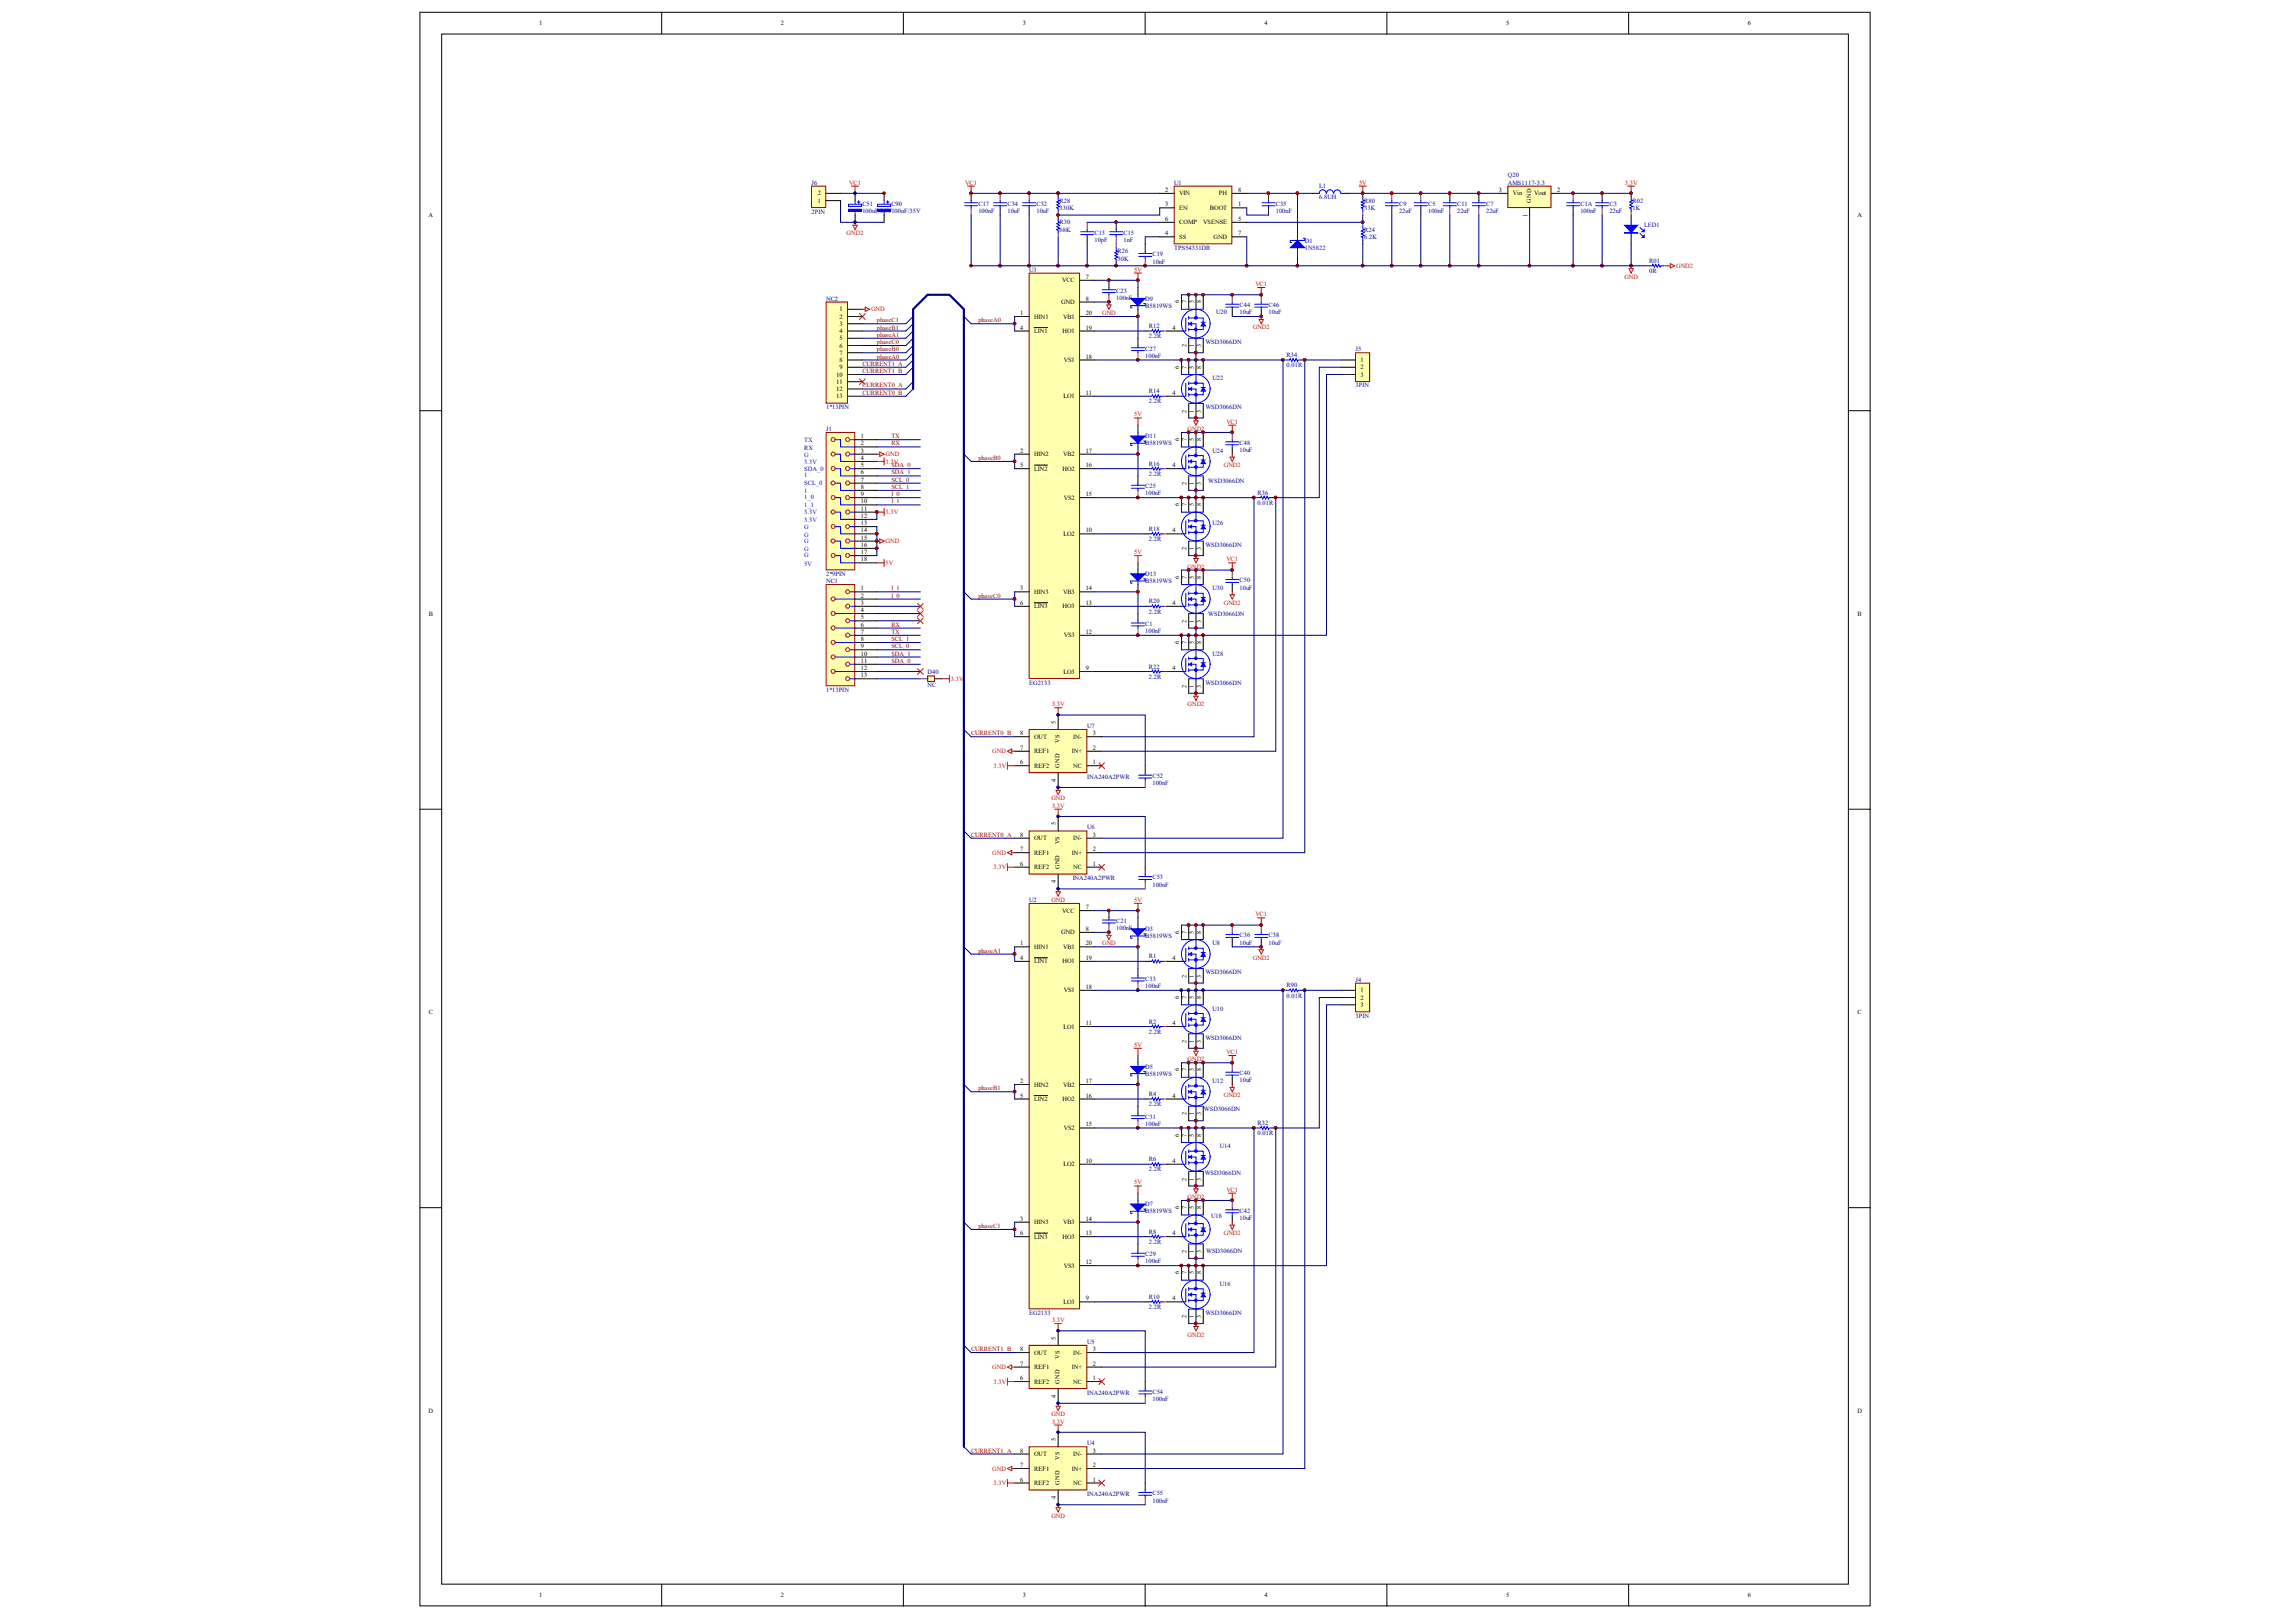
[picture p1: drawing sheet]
<svg xmlns="http://www.w3.org/2000/svg" width="297mm" height="210mm" viewBox="0 0 297 210" stroke-linecap="round" stroke-linejoin="round" font-family="sans-serif">
<defs><g id="words">
<g font-size=".8">
<text x="69.8" y="3.3">1</text>
<text x="101" y="3.3">2</text>
<text x="132.3" y="3.3">3</text>
<text x="163.6" y="3.3">4</text>
<text x="194.9" y="3.3">5</text>
<text x="226.1" y="3.3">6</text>
<text x="55.4" y="28.1">A</text>
<text x="105.8" y="26.2">1</text>
<text x="105.8" y="25.3">2</text>
<text x="150.7" y="24.8">2</text>
<text x="150.7" y="26.7">3</text>
<text x="150.7" y="28.6">6</text>
<text x="152.6" y="25.3">VIN</text>
<text x="152.6" y="27.2">EN</text>
<text x="152.6" y="29">COMP</text>
<text x="155.7" y="29">VSENSE</text>
<text x="156.5" y="27.2">BOOT</text>
<text x="157.7" y="25.3">PH</text>
<text x="160.2" y="26.7">1</text>
<text x="160.2" y="28.6">5</text>
<text x="160.2" y="24.8">8</text>
<text x="193.9" y="24.8">3</text>
<text x="195.7" y="25.3">Vin</text>
<text x="197.6" y="28.1" transform="rotate(-90 197.6 28.1)">1</text>
<text x="198.1" y="26.2" transform="rotate(-90 198.1 26.2)">GND</text>
<text x="198.5" y="25.3">Vout</text>
<text x="201.5" y="24.8">2</text>
<text x="240.3" y="28.1">A</text>
<text x="150.7" y="30.5">4</text>
<text x="152.6" y="30.9">SS</text>
<text x="157" y="30.9">GND</text>
<text x="160.2" y="30.5">7</text>
<text x="108.6" y="40.3">1</text>
<text x="108.6" y="41.2">2</text>
<text x="132" y="40.8">1</text>
<text x="133.8" y="41.2">HIN1</text>
<text x="137.3" y="39.4">GND</text>
<text x="137.4" y="36.5">VCC</text>
<text x="137.5" y="41.2">VB1</text>
<text x="140.5" y="36.1">7</text>
<text x="140.5" y="38.9">8</text>
<text x="140.5" y="40.8">20</text>
<text x="152.6" y="39.3" transform="rotate(-90 152.6 39.3)">6</text>
<text x="153.5" y="39.3" transform="rotate(-90 153.5 39.3)">7</text>
<text x="154.4" y="39.3" transform="rotate(-90 154.4 39.3)">5</text>
<text x="155.4" y="39.3" transform="rotate(-90 155.4 39.3)">8</text>
<text x="108.6" y="42.2">3</text>
<text x="108.6" y="43.1">4</text>
<text x="108.6" y="44">5</text>
<text x="108.6" y="45">6</text>
<text x="108.6" y="45.9">7</text>
<text x="108.6" y="46.9">8</text>
<text x="108.6" y="47.8">9</text>
<text x="132" y="42.6">4</text>
<text x="133.8" y="43.1">LIN1</text>
<text x="137.5" y="43.1">HO1</text>
<text x="137.6" y="46.9">VS1</text>
<text x="140.5" y="46.4">18</text>
<text x="140.5" y="42.6">19</text>
<text x="151.7" y="42.6">4</text>
<text x="152.6" y="47.7" transform="rotate(-90 152.6 47.7)">6</text>
<text x="153.5" y="47.7" transform="rotate(-90 153.5 47.7)">7</text>
<text x="153.5" y="44.9" transform="rotate(-90 153.5 44.9)">2</text>
<text x="154.4" y="47.7" transform="rotate(-90 154.4 47.7)">5</text>
<text x="154.4" y="44.9" transform="rotate(-90 154.4 44.9)">1</text>
<text x="155.4" y="47.7" transform="rotate(-90 155.4 47.7)">8</text>
<text x="155.4" y="44.9" transform="rotate(-90 155.4 44.9)">3</text>
<text x="176" y="46.9">1</text>
<text x="176" y="47.8">2</text>
<text x="108.2" y="48.7">10</text>
<text x="108.2" y="49.7">11</text>
<text x="108.2" y="50.6">12</text>
<text x="108.2" y="51.6">13</text>
<text x="137.6" y="51.6">LO1</text>
<text x="140.5" y="51.1">11</text>
<text x="151.7" y="51.1">4</text>
<text x="153.5" y="53.4" transform="rotate(-90 153.5 53.4)">2</text>
<text x="154.4" y="53.4" transform="rotate(-90 154.4 53.4)">1</text>
<text x="155.4" y="53.4" transform="rotate(-90 155.4 53.4)">3</text>
<text x="176" y="48.7">3</text>
<text x="111.4" y="56.7">1</text>
<text x="111.4" y="57.6">2</text>
<text x="111.4" y="58.6">3</text>
<text x="111.4" y="59.5">4</text>
<text x="132" y="58.6">2</text>
<text x="133.8" y="59.1">HIN2</text>
<text x="137.5" y="59.1">VB2</text>
<text x="140.5" y="58.6">17</text>
<text x="152.6" y="57.1" transform="rotate(-90 152.6 57.1)">6</text>
<text x="153.5" y="57.1" transform="rotate(-90 153.5 57.1)">7</text>
<text x="154.4" y="57.1" transform="rotate(-90 154.4 57.1)">5</text>
<text x="155.4" y="57.1" transform="rotate(-90 155.4 57.1)">8</text>
<text x="111.4" y="60.5">5</text>
<text x="111.4" y="61.4">6</text>
<text x="111.4" y="62.3">7</text>
<text x="111.4" y="63.3">8</text>
<text x="111.4" y="64.2">9</text>
<text x="111.4" y="65.1">10</text>
<text x="132" y="60.5">5</text>
<text x="133.8" y="60.9">LIN2</text>
<text x="137.5" y="60.9">HO2</text>
<text x="137.6" y="64.7">VS2</text>
<text x="140.5" y="64.2">15</text>
<text x="140.5" y="60.5">16</text>
<text x="151.7" y="60.5">4</text>
<text x="152.6" y="65.5" transform="rotate(-90 152.6 65.5)">6</text>
<text x="153.5" y="65.5" transform="rotate(-90 153.5 65.5)">7</text>
<text x="153.5" y="62.8" transform="rotate(-90 153.5 62.8)">2</text>
<text x="154.4" y="65.5" transform="rotate(-90 154.4 65.5)">5</text>
<text x="154.4" y="62.8" transform="rotate(-90 154.4 62.8)">1</text>
<text x="155.4" y="65.5" transform="rotate(-90 155.4 65.5)">8</text>
<text x="155.4" y="62.8" transform="rotate(-90 155.4 62.8)">3</text>
<text x="111.4" y="66.1">11</text>
<text x="111.4" y="67">12</text>
<text x="111.4" y="68">13</text>
<text x="111.4" y="68.9">14</text>
<text x="111.4" y="69.8">15</text>
<text x="111.4" y="70.8">16</text>
<text x="111.4" y="71.7">17</text>
<text x="137.6" y="69.4">LO2</text>
<text x="140.5" y="68.9">10</text>
<text x="151.7" y="68.9">4</text>
<text x="153.5" y="71.2" transform="rotate(-90 153.5 71.2)">2</text>
<text x="154.4" y="71.2" transform="rotate(-90 154.4 71.2)">1</text>
<text x="155.4" y="71.2" transform="rotate(-90 155.4 71.2)">3</text>
<text x="111.4" y="72.6">18</text>
<text x="111.4" y="76.4">1</text>
<text x="111.4" y="77.3">2</text>
<text x="132" y="76.4">3</text>
<text x="133.8" y="76.9">HIN3</text>
<text x="137.5" y="76.9">VB3</text>
<text x="140.5" y="76.4">14</text>
<text x="152.6" y="74.9" transform="rotate(-90 152.6 74.9)">6</text>
<text x="153.5" y="74.9" transform="rotate(-90 153.5 74.9)">7</text>
<text x="154.4" y="74.9" transform="rotate(-90 154.4 74.9)">5</text>
<text x="155.4" y="74.9" transform="rotate(-90 155.4 74.9)">8</text>
<text x="55.5" y="79.7">B</text>
<text x="111.4" y="78.3">3</text>
<text x="111.4" y="79.2">4</text>
<text x="111.4" y="80.1">5</text>
<text x="111.4" y="81.1">6</text>
<text x="111.4" y="82">7</text>
<text x="111.4" y="83">8</text>
<text x="111.4" y="83.9">9</text>
<text x="132" y="78.3">6</text>
<text x="133.8" y="78.7">LIN3</text>
<text x="137.5" y="78.7">HO3</text>
<text x="137.6" y="82.5">VS3</text>
<text x="140.5" y="82">12</text>
<text x="140.5" y="78.3">13</text>
<text x="151.7" y="78.3">4</text>
<text x="152.6" y="83.3" transform="rotate(-90 152.6 83.3)">6</text>
<text x="153.5" y="83.3" transform="rotate(-90 153.5 83.3)">7</text>
<text x="153.5" y="80.6" transform="rotate(-90 153.5 80.6)">2</text>
<text x="154.4" y="83.3" transform="rotate(-90 154.4 83.3)">5</text>
<text x="154.4" y="80.6" transform="rotate(-90 154.4 80.6)">1</text>
<text x="155.4" y="83.3" transform="rotate(-90 155.4 83.3)">8</text>
<text x="155.4" y="80.6" transform="rotate(-90 155.4 80.6)">3</text>
<text x="240.3" y="79.7">B</text>
<text x="111.4" y="84.8">10</text>
<text x="111.4" y="85.8">11</text>
<text x="111.4" y="86.7">12</text>
<text x="111.4" y="87.6">13</text>
<text x="137.6" y="87.2">LO3</text>
<text x="140.5" y="86.7">9</text>
<text x="151.7" y="86.7">4</text>
<text x="153.5" y="89" transform="rotate(-90 153.5 89)">2</text>
<text x="154.4" y="89" transform="rotate(-90 154.4 89)">1</text>
<text x="155.4" y="89" transform="rotate(-90 155.4 89)">3</text>
<text x="132" y="95.1">8</text>
<text x="133.8" y="95.6">OUT</text>
<text x="136.6" y="93.7" transform="rotate(-90 136.6 93.7)">5</text>
<text x="138.9" y="95.6">IN-</text>
<text x="141.4" y="95.1">3</text>
<text x="132" y="98.9">6</text>
<text x="132" y="97">7</text>
<text x="133.8" y="99.4">REF2</text>
<text x="133.8" y="97.5">REF1</text>
<text x="136.6" y="101.2" transform="rotate(-90 136.6 101.2)">4</text>
<text x="137.1" y="99.4" transform="rotate(-90 137.1 99.4)">GND</text>
<text x="137.1" y="96.2" transform="rotate(-90 137.1 96.2)">VS</text>
<text x="138.7" y="97.5">IN+</text>
<text x="138.9" y="99.4">NC</text>
<text x="141.4" y="98.9">1</text>
<text x="141.4" y="97">2</text>
<text x="136.6" y="106.8" transform="rotate(-90 136.6 106.8)">5</text>
<text x="132" y="112">6</text>
<text x="132" y="110.2">7</text>
<text x="132" y="108.3">8</text>
<text x="133.8" y="112.5">REF2</text>
<text x="133.8" y="110.6">REF1</text>
<text x="133.8" y="108.7">OUT</text>
<text x="137.1" y="112.5" transform="rotate(-90 137.1 112.5)">GND</text>
<text x="137.1" y="109.3" transform="rotate(-90 137.1 109.3)">VS</text>
<text x="138.7" y="110.6">IN+</text>
<text x="138.9" y="112.5">NC</text>
<text x="138.9" y="108.7">IN-</text>
<text x="141.4" y="112">1</text>
<text x="141.4" y="110.2">2</text>
<text x="141.4" y="108.3">3</text>
<text x="136.6" y="114.3" transform="rotate(-90 136.6 114.3)">4</text>
<text x="137.4" y="118.1">VCC</text>
<text x="140.5" y="117.7">7</text>
<text x="132" y="122.3">1</text>
<text x="132" y="124.2">4</text>
<text x="133.8" y="122.8">HIN1</text>
<text x="133.8" y="124.7">LIN1</text>
<text x="137.3" y="120.9">GND</text>
<text x="137.5" y="124.7">HO1</text>
<text x="137.5" y="122.8">VB1</text>
<text x="140.5" y="120.5">8</text>
<text x="140.5" y="124.2">19</text>
<text x="140.5" y="122.3">20</text>
<text x="151.7" y="124.2">4</text>
<text x="152.6" y="120.8" transform="rotate(-90 152.6 120.8)">6</text>
<text x="153.5" y="120.8" transform="rotate(-90 153.5 120.8)">7</text>
<text x="154.4" y="120.8" transform="rotate(-90 154.4 120.8)">5</text>
<text x="155.4" y="120.8" transform="rotate(-90 155.4 120.8)">8</text>
<text x="55.5" y="131.2">C</text>
<text x="137.6" y="128.4">VS1</text>
<text x="140.5" y="128">18</text>
<text x="152.6" y="129.3" transform="rotate(-90 152.6 129.3)">6</text>
<text x="153.5" y="129.3" transform="rotate(-90 153.5 129.3)">7</text>
<text x="153.5" y="126.5" transform="rotate(-90 153.5 126.5)">2</text>
<text x="154.4" y="129.3" transform="rotate(-90 154.4 129.3)">5</text>
<text x="154.4" y="126.5" transform="rotate(-90 154.4 126.5)">1</text>
<text x="155.4" y="129.3" transform="rotate(-90 155.4 129.3)">8</text>
<text x="155.4" y="126.5" transform="rotate(-90 155.4 126.5)">3</text>
<text x="176" y="128.4">1</text>
<text x="176" y="129.4">2</text>
<text x="176" y="130.3">3</text>
<text x="240.3" y="131.2">C</text>
<text x="137.6" y="133.1">LO1</text>
<text x="140.5" y="132.7">11</text>
<text x="151.7" y="132.7">4</text>
<text x="153.5" y="135" transform="rotate(-90 153.5 135)">2</text>
<text x="154.4" y="135" transform="rotate(-90 154.4 135)">1</text>
<text x="155.4" y="135" transform="rotate(-90 155.4 135)">3</text>
<text x="132" y="140.2">2</text>
<text x="132" y="142">5</text>
<text x="133.8" y="140.6">HIN2</text>
<text x="133.8" y="142.5">LIN2</text>
<text x="137.5" y="142.5">HO2</text>
<text x="137.5" y="140.6">VB2</text>
<text x="140.5" y="142">16</text>
<text x="140.5" y="140.2">17</text>
<text x="151.7" y="142">4</text>
<text x="152.6" y="138.7" transform="rotate(-90 152.6 138.7)">6</text>
<text x="153.5" y="138.7" transform="rotate(-90 153.5 138.7)">7</text>
<text x="154.4" y="138.7" transform="rotate(-90 154.4 138.7)">5</text>
<text x="155.4" y="138.7" transform="rotate(-90 155.4 138.7)">8</text>
<text x="137.6" y="146.2">VS2</text>
<text x="140.5" y="145.8">15</text>
<text x="152.6" y="147.1" transform="rotate(-90 152.6 147.1)">6</text>
<text x="153.5" y="147.1" transform="rotate(-90 153.5 147.1)">7</text>
<text x="153.5" y="144.3" transform="rotate(-90 153.5 144.3)">2</text>
<text x="154.4" y="147.1" transform="rotate(-90 154.4 147.1)">5</text>
<text x="154.4" y="144.3" transform="rotate(-90 154.4 144.3)">1</text>
<text x="155.4" y="147.1" transform="rotate(-90 155.4 147.1)">8</text>
<text x="155.4" y="144.3" transform="rotate(-90 155.4 144.3)">3</text>
<text x="137.6" y="150.9">LO2</text>
<text x="140.5" y="150.5">10</text>
<text x="151.7" y="150.5">4</text>
<text x="153.5" y="152.8" transform="rotate(-90 153.5 152.8)">2</text>
<text x="154.4" y="152.8" transform="rotate(-90 154.4 152.8)">1</text>
<text x="155.4" y="152.8" transform="rotate(-90 155.4 152.8)">3</text>
<text x="132" y="158">3</text>
<text x="132" y="159.8">6</text>
<text x="133.8" y="158.4">HIN3</text>
<text x="133.8" y="160.3">LIN3</text>
<text x="137.5" y="160.3">HO3</text>
<text x="137.5" y="158.4">VB3</text>
<text x="140.5" y="159.8">13</text>
<text x="140.5" y="158">14</text>
<text x="151.7" y="159.8">4</text>
<text x="152.6" y="156.5" transform="rotate(-90 152.6 156.5)">6</text>
<text x="153.5" y="156.5" transform="rotate(-90 153.5 156.5)">7</text>
<text x="154.4" y="156.5" transform="rotate(-90 154.4 156.5)">5</text>
<text x="155.4" y="156.5" transform="rotate(-90 155.4 156.5)">8</text>
<text x="137.6" y="164.1">VS3</text>
<text x="140.5" y="163.6">12</text>
<text x="152.6" y="164.9" transform="rotate(-90 152.6 164.9)">6</text>
<text x="153.5" y="164.9" transform="rotate(-90 153.5 164.9)">7</text>
<text x="153.5" y="162.1" transform="rotate(-90 153.5 162.1)">2</text>
<text x="154.4" y="164.9" transform="rotate(-90 154.4 164.9)">5</text>
<text x="154.4" y="162.1" transform="rotate(-90 154.4 162.1)">1</text>
<text x="155.4" y="164.9" transform="rotate(-90 155.4 164.9)">8</text>
<text x="155.4" y="162.1" transform="rotate(-90 155.4 162.1)">3</text>
<text x="136.6" y="173.4" transform="rotate(-90 136.6 173.4)">5</text>
<text x="137.6" y="168.8">LO3</text>
<text x="140.5" y="168.3">9</text>
<text x="151.7" y="168.3">4</text>
<text x="153.5" y="170.6" transform="rotate(-90 153.5 170.6)">2</text>
<text x="154.4" y="170.6" transform="rotate(-90 154.4 170.6)">1</text>
<text x="155.4" y="170.6" transform="rotate(-90 155.4 170.6)">3</text>
<text x="132" y="178.6">6</text>
<text x="132" y="176.7">7</text>
<text x="132" y="174.8">8</text>
<text x="133.8" y="179.1">REF2</text>
<text x="133.8" y="177.2">REF1</text>
<text x="133.8" y="175.3">OUT</text>
<text x="137.1" y="179.1" transform="rotate(-90 137.1 179.1)">GND</text>
<text x="137.1" y="175.9" transform="rotate(-90 137.1 175.9)">VS</text>
<text x="138.7" y="177.2">IN+</text>
<text x="138.9" y="179.1">NC</text>
<text x="138.9" y="175.3">IN-</text>
<text x="141.4" y="178.6">1</text>
<text x="141.4" y="176.7">2</text>
<text x="141.4" y="174.8">3</text>
<text x="55.4" y="182.8">D</text>
<text x="136.6" y="180.9" transform="rotate(-90 136.6 180.9)">4</text>
<text x="240.3" y="182.8">D</text>
<text x="132" y="191.7">6</text>
<text x="132" y="189.8">7</text>
<text x="132" y="188">8</text>
<text x="133.8" y="190.3">REF1</text>
<text x="133.8" y="188.4">OUT</text>
<text x="136.6" y="186.5" transform="rotate(-90 136.6 186.5)">5</text>
<text x="137.1" y="189" transform="rotate(-90 137.1 189)">VS</text>
<text x="138.7" y="190.3">IN+</text>
<text x="138.9" y="188.4">IN-</text>
<text x="141.4" y="191.7">1</text>
<text x="141.4" y="189.8">2</text>
<text x="141.4" y="188">3</text>
<text x="133.8" y="192.2">REF2</text>
<text x="136.6" y="194" transform="rotate(-90 136.6 194)">4</text>
<text x="137.1" y="192.2" transform="rotate(-90 137.1 192.2)">GND</text>
<text x="138.9" y="192.2">NC</text>
<text x="69.8" y="206.7">1</text>
<text x="101" y="206.7">2</text>
<text x="132.3" y="206.7">3</text>
<text x="163.6" y="206.7">4</text>
<text x="194.9" y="206.7">5</text>
<text x="226.1" y="206.7">6</text>
</g>
<g font-size=".8" fill="#000080">
<text x="105" y="23.9">J6</text>
<text x="151.9" y="23.9">U1</text>
<text x="195.1" y="23">Q20</text>
<text x="195.1" y="23.9">AMS1117-3.3</text>
<text x="105" y="27.6">2PIN</text>
<text x="111.6" y="26.6">C51</text>
<text x="111.6" y="27.5">100uF/35V100uF/35V</text>
<text x="115.3" y="26.6">C90</text>
<text x="126.6" y="26.6">C17</text>
<text x="126.6" y="27.5">100nF</text>
<text x="130.3" y="26.6">C34</text>
<text x="130.3" y="27.5">10uF</text>
<text x="134.1" y="26.6">C32</text>
<text x="134.1" y="27.5">10uF</text>
<text x="137.1" y="29">R30</text>
<text x="137.1" y="30">68K</text>
<text x="137.1" y="26.2">R28</text>
<text x="137.1" y="27.2">330K</text>
<text x="165" y="26.6">C35</text>
<text x="165" y="27.5">100nF</text>
<text x="170.7" y="24.4">L1</text>
<text x="170.7" y="25.8">6.8UH</text>
<text x="176.5" y="30">R24</text>
<text x="176.5" y="26.2">R80</text>
<text x="176.5" y="27.2">33K</text>
<text x="181" y="26.6">C9</text>
<text x="181" y="27.5">22uF</text>
<text x="184.8" y="26.6">C5</text>
<text x="184.8" y="27.5">100nF</text>
<text x="188.5" y="26.6">C11</text>
<text x="188.5" y="27.5">22uF</text>
<text x="192.3" y="26.6">C7</text>
<text x="192.3" y="27.5">22uF</text>
<text x="204.5" y="26.6">C1A</text>
<text x="204.5" y="27.5">100nF</text>
<text x="208.2" y="26.6">C3</text>
<text x="208.2" y="27.5">22uF</text>
<text x="211.2" y="26.2">R02</text>
<text x="211.2" y="27.2">1K</text>
<text x="212.7" y="29.4">LED1</text>
<text x="133.1" y="35.1">U3</text>
<text x="141.6" y="30.4">C13</text>
<text x="141.6" y="31.3">10pF</text>
<text x="144.6" y="32.8">R26</text>
<text x="144.6" y="33.7">30K</text>
<text x="145.3" y="30.4">C15</text>
<text x="145.3" y="31.3">1nF</text>
<text x="149.1" y="33.2">C19</text>
<text x="149.1" y="34.1">10nF</text>
<text x="151.9" y="32.3">TPS54331DR</text>
<text x="168.8" y="31.4">D1</text>
<text x="168.8" y="32.3">1N5822</text>
<text x="176.5" y="30.9">6.2K</text>
<text x="213.4" y="34">R01</text>
<text x="213.4" y="35.3">0R</text>
<text x="106.9" y="38.9">NC2</text>
<text x="144.4" y="37.9">C23</text>
<text x="144.4" y="38.8">100nF</text>
<text x="148.2" y="38.9">D9</text>
<text x="148.2" y="39.8">B5819WS</text>
<text x="157.4" y="40.6">U20</text>
<text x="160.4" y="39.7">C44</text>
<text x="160.4" y="40.7">10uF</text>
<text x="164.1" y="39.7">C46</text>
<text x="164.1" y="40.7">10uF</text>
<text x="148.2" y="45.4">C27</text>
<text x="148.2" y="46.3">100nF</text>
<text x="148.6" y="42.5">R12</text>
<text x="148.6" y="43.8">2.2R</text>
<text x="155.9" y="44.5">WSD3066DN</text>
<text x="166.5" y="46.2">R34</text>
<text x="166.5" y="47.5">0.01R</text>
<text x="175.4" y="45.5">J5</text>
<text x="106.9" y="53">1*13PIN</text>
<text x="148.6" y="50.9">R14</text>
<text x="148.6" y="52.2">2.2R</text>
<text x="155.9" y="53">WSD3066DN</text>
<text x="156.9" y="49.2">U22</text>
<text x="175.4" y="50.1">3PIN</text>
<text x="106.9" y="55.8">J1</text>
<text x="148.2" y="56.7">D11</text>
<text x="148.2" y="57.6">B5819WS</text>
<text x="156.9" y="58.6">U24</text>
<text x="160.4" y="57.6">C48</text>
<text x="160.4" y="58.5">10uF</text>
<text x="148.2" y="63.2">C25</text>
<text x="148.2" y="64.1">100nF</text>
<text x="148.6" y="60.3">R16</text>
<text x="148.6" y="61.6">2.2R</text>
<text x="156.3" y="62.5">WSD3066DN</text>
<text x="162.7" y="64">R36</text>
<text x="162.7" y="65.3">0.01R</text>
<text x="148.6" y="68.7">R18</text>
<text x="148.6" y="70">2.2R</text>
<text x="155.9" y="70.8">WSD3066DN</text>
<text x="156.9" y="68">U26</text>
<text x="106.9" y="74.5">2*9PIN</text>
<text x="106.9" y="75.5">NC1</text>
<text x="148.2" y="74.5">D13</text>
<text x="148.2" y="75.5">B5819WS</text>
<text x="156.9" y="76.4">U30</text>
<text x="160.4" y="75.4">C50</text>
<text x="160.4" y="76.3">10uF</text>
<text x="148.2" y="81">C1</text>
<text x="148.2" y="81.9">100nF</text>
<text x="148.6" y="78.1">R20</text>
<text x="148.6" y="79.4">2.2R</text>
<text x="156.3" y="79.7">WSD3066DN</text>
<text x="106.9" y="89.5">1*13PIN</text>
<text x="120" y="87.3">D40</text>
<text x="120" y="89">NC</text>
<text x="133.1" y="88.6">EG2133</text>
<text x="148.6" y="86.5">R22</text>
<text x="148.6" y="87.8">2.2R</text>
<text x="155.9" y="88.6">WSD3066DN</text>
<text x="156.9" y="84.8">U28</text>
<text x="140.7" y="94.2">U7</text>
<text x="140.7" y="100.8">INA240A2PWR</text>
<text x="149.1" y="100.7">C52</text>
<text x="149.1" y="101.6">100nF</text>
<text x="140.7" y="107.3">U6</text>
<text x="138.8" y="113.9">INA240A2PWR</text>
<text x="149.1" y="113.8">C53</text>
<text x="133.1" y="116.7">U2</text>
<text x="144.4" y="119.4">C21</text>
<text x="149.1" y="114.7">100nF</text>
<text x="144.4" y="120.4">100nF</text>
<text x="148.2" y="120.5">D3</text>
<text x="148.2" y="121.4">B5819WS</text>
<text x="148.6" y="124">R1</text>
<text x="156.9" y="122.3">U8</text>
<text x="160.4" y="121.3">C36</text>
<text x="160.4" y="122.2">10uF</text>
<text x="164.1" y="121.3">C38</text>
<text x="164.1" y="122.2">10uF</text>
<text x="148.2" y="126.9">C33</text>
<text x="148.2" y="127.9">100nF</text>
<text x="155.9" y="126.1">WSD3066DN</text>
<text x="156.9" y="130.8">U10</text>
<text x="166.5" y="127.8">R90</text>
<text x="166.5" y="129.1">0.01R</text>
<text x="175.4" y="127">J4</text>
<text x="175.4" y="131.7">3PIN</text>
<text x="148.6" y="132.5">R2</text>
<text x="148.6" y="133.8">2.2R</text>
<text x="155.9" y="134.5">WSD3066DN</text>
<text x="148.2" y="138.3">D5</text>
<text x="148.2" y="139.2">B5819WS</text>
<text x="148.6" y="141.8">R4</text>
<text x="148.6" y="143.2">2.2R</text>
<text x="155.8" y="143.8">WSD3066DN</text>
<text x="156.9" y="140.2">U12</text>
<text x="160.4" y="139.1">C40</text>
<text x="160.4" y="140.1">10uF</text>
<text x="148.2" y="144.7">C31</text>
<text x="148.2" y="145.7">100nF</text>
<text x="157.8" y="148.6">U14</text>
<text x="162.7" y="145.6">R32</text>
<text x="162.7" y="146.9">0.01R</text>
<text x="148.6" y="150.3">R6</text>
<text x="148.6" y="151.6">2.2R</text>
<text x="155.9" y="152.1">WSD3066DN</text>
<text x="148.2" y="156.1">D7</text>
<text x="148.2" y="157">B5819WS</text>
<text x="148.6" y="159.7">R8</text>
<text x="148.6" y="161">2.2R</text>
<text x="156.7" y="157.6">U18</text>
<text x="160.4" y="156.9">C42</text>
<text x="160.4" y="157.9">10uF</text>
<text x="148.2" y="162.6">C29</text>
<text x="148.2" y="163.5">100nF</text>
<text x="156" y="162.2">WSD3066DN</text>
<text x="157.8" y="166.4">U16</text>
<text x="133.1" y="170.2">EG2133</text>
<text x="140.7" y="173.9">U5</text>
<text x="148.6" y="168.1">R10</text>
<text x="148.6" y="169.4">2.2R</text>
<text x="155.9" y="170.2">WSD3066DN</text>
<text x="140.7" y="180.5">INA240A2PWR</text>
<text x="149.1" y="180.4">C54</text>
<text x="149.1" y="181.3">100nF</text>
<text x="140.7" y="187">U4</text>
<text x="140.7" y="193.6">INA240A2PWR</text>
<text x="149.1" y="193.5">C55</text>
<text x="149.1" y="194.4">100nF</text>
</g>
<g font-size=".8" fill="#d90000">
<text x="109.9" y="23.9">VC1</text>
<text x="124.9" y="23.9">VC1</text>
<text x="175.8" y="23.9">5V</text>
<text x="210.2" y="23.9">3.3V</text>
<text x="109.5" y="30.4">GND2</text>
<text x="146.7" y="35.1">5V</text>
<text x="216.8" y="34.7">GND2</text>
<text x="112.7" y="40.3">GND</text>
<text x="142.6" y="40.8">GND</text>
<text x="162.4" y="37">VC1</text>
<text x="210.1" y="36.1">GND</text>
<text x="162.1" y="42.6">GND2</text>
<text x="146.7" y="53.9">5V</text>
<text x="114.6" y="59.1">GND</text>
<text x="114.6" y="60">3.3V</text>
<text x="153.6" y="55.8">GND2</text>
<text x="158.7" y="54.8">VC1</text>
<text x="158.3" y="60.4">GND2</text>
<text x="114.6" y="66.6">3.3V</text>
<text x="114.6" y="70.3">GND</text>
<text x="146.7" y="71.7">5V</text>
<text x="114.6" y="73.1">5V</text>
<text x="153.6" y="73.6">GND2</text>
<text x="158.7" y="72.6">VC1</text>
<text x="158.3" y="78.3">GND2</text>
<text x="123" y="88.1">3.3V</text>
<text x="136.1" y="91.4">3.3V</text>
<text x="153.6" y="91.4">GND2</text>
<text x="128.4" y="97.5">GND</text>
<text x="128.5" y="99.4">3.3V</text>
<text x="136" y="103.6">GND</text>
<text x="136.1" y="104.5">3.3V</text>
<text x="128.4" y="110.6">GND</text>
<text x="128.5" y="112.5">3.3V</text>
<text x="136" y="116.7">GND</text>
<text x="146.7" y="116.7">5V</text>
<text x="162.4" y="118.6">VC1</text>
<text x="142.6" y="122.3">GND</text>
<text x="162.1" y="124.2">GND2</text>
<text x="146.7" y="135.5">5V</text>
<text x="153.6" y="137.3">GND2</text>
<text x="158.7" y="136.4">VC1</text>
<text x="158.3" y="142">GND2</text>
<text x="146.7" y="153.3">5V</text>
<text x="153.6" y="155.1">GND2</text>
<text x="158.7" y="154.2">VC1</text>
<text x="158.3" y="159.8">GND2</text>
<text x="136.1" y="171.1">3.3V</text>
<text x="153.6" y="173">GND2</text>
<text x="128.4" y="177.2">GND</text>
<text x="128.5" y="179.1">3.3V</text>
<text x="136" y="183.3">GND</text>
<text x="136.1" y="184.2">3.3V</text>
<text x="128.4" y="190.3">GND</text>
<text x="128.5" y="192.2">3.3V</text>
<text x="136" y="196.4">GND</text>
</g>
<g font-size=".8" fill="#800000">
<text x="113.4" y="41.7">phaseC1</text>
<text x="126.6" y="41.7">phaseA0</text>
<text x="111.6" y="47.3">CURRENT1_A</text>
<text x="113.4" y="46.4">phaseA0</text>
<text x="113.4" y="45.5">phaseB0</text>
<text x="113.4" y="44.5">phaseC0</text>
<text x="113.4" y="43.6">phaseA1</text>
<text x="113.4" y="42.6">phaseB1</text>
<text x="111.6" y="50.1">CURRENT0_A</text>
<text x="111.6" y="48.3">CURRENT1_B</text>
<text x="111.6" y="51.1">CURRENT0_B</text>
<text x="115.3" y="56.7">TX</text>
<text x="115.3" y="57.6">RX</text>
<text x="126.6" y="59.5">phaseB0</text>
<text x="115.3" y="60.5">SDA_0</text>
<text x="115.3" y="61.4">SDA_1</text>
<text x="115.3" y="62.3">SCL_0</text>
<text x="115.3" y="63.3">SCL_1</text>
<text x="115.3" y="64.2">I_0</text>
<text x="115.3" y="65.1">I_1</text>
<text x="115.3" y="77.3">I_0</text>
<text x="115.3" y="76.4">I_1</text>
<text x="126.6" y="77.3">phaseC0</text>
<text x="115.3" y="82">TX</text>
<text x="115.3" y="81.1">RX</text>
<text x="115.3" y="83.9">SCL_0</text>
<text x="115.3" y="83">SCL_1</text>
<text x="115.3" y="84.8">SDA_1</text>
<text x="115.3" y="85.8">SDA_0</text>
<text x="125.6" y="95.1">CURRENT0_B</text>
<text x="125.6" y="108.3">CURRENT0_A</text>
<text x="126.6" y="123.3">phaseA1</text>
<text x="126.6" y="141.1">phaseB1</text>
<text x="126.6" y="158.9">phaseC1</text>
<text x="125.6" y="174.8">CURRENT1_B</text>
<text x="125.6" y="188">CURRENT1_A</text>
</g>
<g font-size=".8" fill="#00f">
<text x="104.1" y="57.2">TX</text>
<text x="104.1" y="58.2">RX</text>
<text x="104.1" y="59.1">G</text>
<text x="104.1" y="60">3.3V</text>
<text x="104.1" y="60.9">SDA_0</text>
<text x="104.1" y="61.8">1</text>
<text x="104.1" y="62.8">SCL_0</text>
<text x="104.1" y="63.7">1</text>
<text x="104.1" y="64.6">1_0</text>
<text x="104.1" y="65.6">1_1</text>
<text x="104.1" y="71.3">G</text>
<text x="104.1" y="70.3">G</text>
<text x="104.1" y="69.5">G</text>
<text x="104.1" y="68.4">G</text>
<text x="104.1" y="67.5">3.3V</text>
<text x="104.1" y="66.6">3.3V</text>
<text x="104.1" y="73.2">5V</text>
<text x="104.1" y="72.1">G</text>
</g>
</g></defs>
<g fill="#fff" stroke="#000" stroke-width=".13">
<path d="M54.3 1.6h187.6v206.2h-187.6z"/>
<path d="M57.1 4.4h182v200.6h-182z"/>
</g>
<g fill="none" stroke="#000" stroke-width=".13">
<path d="M85.6 1.6v2.8M116.9 1.6v2.8M148.1 1.6v2.8M179.4 1.6v2.8M210.7 1.6v2.8M110.6 25v1M110.6 27.8v1M114.4 25v1M114.4 27.8v1M125.6 25v1M129.4 26.9v.9M133.1 26.9v.9"/>
<path d="M136.9 25v.5M136.9 27.8v.5M140.7 30.6v1M143.5 36.3v.9M144.4 28.8v.9M144.4 33.9v.5M147.2 37.2v.9M148.2 31.6v.9M164.1 26.9v.9M167.9 29.7v.9M167.9 32.5v1M169.7 25h1"/>
<path d="M173.5 25h.9M176.3 25v.5M176.3 31.1v.5M180.1 26.9v.9M183.8 26.9v.9M187.6 25v1M191.3 25v1M203.5 26.9v.9M207.3 25v1M211 25v.5M211 27.8v1M211 30.6v1"/>
<path d="M212.9 34.4h.5M54.3 53.1h2.8M147.2 40v1M147.2 43.8v.9M147.2 55v1M147.2 57.8v1M148.2 42.8h.4M148.2 51.3h.4M159.4 40v1M159.4 57.8v1M163.2 40v1M168.3 46.6h.5"/>
<path d="M239.2 53.1h2.8M147.2 61.6v.9M147.2 72.8v1M147.2 75.7v.9M147.2 79.4v.9M148.2 60.7h.4M148.2 69.1h.4M148.2 78.5h.4M159.4 75.7v.9M164.6 64.4h.4M148.2 86.9h.4M54.3 104.7h2.8"/>
<path d="M143.5 117.8v1M147.2 118.8v.9M239.2 104.7h2.8M147.2 121.6v.9M147.2 125.3v1M147.2 136.6v.9M147.2 139.4v.9M148.2 124.4h.4M148.2 132.8h.4M159.4 121.6v.9M159.4 139.4v.9M163.2 121.6v.9"/>
<path d="M168.3 128.2h.5M54.3 156.3h2.8M147.2 143.2v.9M147.2 154.4v.9M147.2 157.2v1M148.2 142.2h.4M148.2 150.7h.4M159.4 157.2v1M164.6 146h.4M239.2 156.3h2.8M147.2 161v.9M148.2 160h.4"/>
<path d="M148.2 168.5h.4M85.6 205v2.9M116.9 205v2.9M148.1 205v2.9M179.4 205v2.9M210.7 205v2.9"/>
</g>
<g fill="#000080" stroke="#000080" stroke-width=".13">
<circle cx="113.4" cy="70.9" r=".17"/>
<circle cx="113.4" cy="70" r=".17"/>
<circle cx="113.4" cy="69.1" r=".17"/>
<circle cx="113.4" cy="66.3" r=".17"/>
<circle cx="125.6" cy="25" r=".17"/>
<circle cx="129.4" cy="34.4" r=".17"/>
<circle cx="129.4" cy="25" r=".17"/>
<circle cx="131.2" cy="159.1" r=".16"/>
<circle cx="131.2" cy="141.3" r=".17"/>
<circle cx="131.2" cy="123.5" r=".17"/>
<circle cx="131.2" cy="77.5" r=".17"/>
<circle cx="131.2" cy="59.7" r=".16"/>
<circle cx="131.2" cy="41.9" r=".17"/>
<circle cx="133.1" cy="34.4" r=".17"/>
<circle cx="133.1" cy="25" r=".17"/>
<circle cx="136.9" cy="34.4" r=".17"/>
<circle cx="136.9" cy="27.8" r=".17"/>
<circle cx="136.9" cy="25" r=".17"/>
<circle cx="140.6" cy="34.4" r=".17"/>
<circle cx="143.4" cy="120.6" r=".17"/>
<circle cx="143.4" cy="117.8" r=".16"/>
<circle cx="143.4" cy="39.1" r=".17"/>
<circle cx="143.4" cy="36.3" r=".17"/>
<circle cx="144.4" cy="34.4" r=".17"/>
<circle cx="144.4" cy="28.8" r=".17"/>
<circle cx="147.2" cy="163.8" r=".16"/>
<circle cx="147.2" cy="158.1" r=".17"/>
<circle cx="147.2" cy="146" r=".17"/>
<circle cx="147.2" cy="140.3" r=".17"/>
<circle cx="147.2" cy="128.1" r=".17"/>
<circle cx="147.2" cy="122.5" r=".16"/>
<circle cx="147.2" cy="117.8" r=".16"/>
<circle cx="147.2" cy="82.2" r=".17"/>
<circle cx="147.2" cy="76.6" r=".16"/>
<circle cx="147.2" cy="64.4" r=".17"/>
<circle cx="147.2" cy="58.8" r=".17"/>
<circle cx="147.2" cy="46.6" r=".17"/>
<circle cx="147.2" cy="40.9" r=".17"/>
<circle cx="147.2" cy="36.3" r=".17"/>
<circle cx="148.1" cy="34.4" r=".17"/>
<circle cx="152.8" cy="163.8" r=".16"/>
<circle cx="152.8" cy="146" r=".17"/>
<circle cx="152.8" cy="128.1" r=".17"/>
<circle cx="152.8" cy="82.2" r=".17"/>
<circle cx="152.8" cy="64.4" r=".17"/>
<circle cx="152.8" cy="46.6" r=".17"/>
<circle cx="153.8" cy="163.8" r=".16"/>
<circle cx="153.8" cy="155.3" r=".17"/>
<circle cx="153.8" cy="146" r=".17"/>
<circle cx="153.8" cy="137.5" r=".17"/>
<circle cx="153.8" cy="128.1" r=".17"/>
<circle cx="153.8" cy="119.7" r=".17"/>
<circle cx="153.8" cy="82.2" r=".17"/>
<circle cx="153.8" cy="73.8" r=".17"/>
<circle cx="153.8" cy="64.4" r=".17"/>
<circle cx="153.8" cy="55.9" r=".17"/>
<circle cx="153.8" cy="46.6" r=".17"/>
<circle cx="153.8" cy="38.1" r=".16"/>
<circle cx="154.7" cy="171.3" r=".17"/>
<circle cx="154.7" cy="163.8" r=".16"/>
<circle cx="154.7" cy="162.8" r=".17"/>
<circle cx="154.7" cy="155.3" r=".17"/>
<circle cx="154.7" cy="153.5" r=".17"/>
<circle cx="154.7" cy="146" r=".17"/>
<circle cx="154.7" cy="145" r=".17"/>
<circle cx="154.7" cy="137.5" r=".17"/>
<circle cx="154.7" cy="135.6" r=".17"/>
<circle cx="154.7" cy="128.1" r=".17"/>
<circle cx="154.7" cy="127.2" r=".16"/>
<circle cx="154.7" cy="119.7" r=".17"/>
<circle cx="154.7" cy="89.7" r=".17"/>
<circle cx="154.7" cy="82.2" r=".17"/>
<circle cx="154.7" cy="81.3" r=".17"/>
<circle cx="154.7" cy="73.8" r=".17"/>
<circle cx="154.7" cy="71.9" r=".16"/>
<circle cx="154.7" cy="64.4" r=".17"/>
<circle cx="154.7" cy="63.4" r=".17"/>
<circle cx="154.7" cy="55.9" r=".17"/>
<circle cx="154.7" cy="54.1" r=".17"/>
<circle cx="154.7" cy="46.6" r=".17"/>
<circle cx="154.7" cy="45.6" r=".17"/>
<circle cx="154.7" cy="38.1" r=".16"/>
<circle cx="155.6" cy="163.8" r=".16"/>
<circle cx="155.6" cy="155.3" r=".17"/>
<circle cx="155.6" cy="146" r=".17"/>
<circle cx="155.6" cy="137.5" r=".17"/>
<circle cx="155.6" cy="128.1" r=".17"/>
<circle cx="155.6" cy="119.7" r=".17"/>
<circle cx="155.6" cy="82.2" r=".17"/>
<circle cx="155.6" cy="73.8" r=".17"/>
<circle cx="155.6" cy="64.4" r=".17"/>
<circle cx="155.6" cy="55.9" r=".17"/>
<circle cx="155.6" cy="46.6" r=".17"/>
<circle cx="155.6" cy="38.1" r=".16"/>
<circle cx="159.4" cy="155.3" r=".17"/>
<circle cx="159.4" cy="137.5" r=".17"/>
<circle cx="159.4" cy="119.7" r=".17"/>
<circle cx="159.4" cy="73.8" r=".17"/>
<circle cx="159.4" cy="55.9" r=".17"/>
<circle cx="159.4" cy="38.1" r=".16"/>
<circle cx="161.3" cy="34.4" r=".17"/>
<circle cx="162.2" cy="146" r=".17"/>
<circle cx="162.2" cy="64.4" r=".17"/>
<circle cx="163.1" cy="122.5" r=".16"/>
<circle cx="163.1" cy="119.7" r=".17"/>
<circle cx="163.1" cy="40.9" r=".17"/>
<circle cx="163.1" cy="38.1" r=".16"/>
<circle cx="164.1" cy="25" r=".17"/>
<circle cx="165" cy="146" r=".17"/>
<circle cx="165" cy="64.4" r=".17"/>
<circle cx="166" cy="128.1" r=".17"/>
<circle cx="166" cy="46.6" r=".17"/>
<circle cx="167.8" cy="34.4" r=".17"/>
<circle cx="167.8" cy="25" r=".17"/>
<circle cx="168.8" cy="128.1" r=".17"/>
<circle cx="168.8" cy="46.6" r=".17"/>
<circle cx="176.3" cy="34.4" r=".17"/>
<circle cx="176.3" cy="28.8" r=".17"/>
<circle cx="176.3" cy="25" r=".17"/>
<circle cx="180" cy="34.4" r=".17"/>
<circle cx="180" cy="25" r=".17"/>
<circle cx="183.8" cy="34.4" r=".17"/>
<circle cx="183.8" cy="25" r=".17"/>
<circle cx="187.5" cy="34.4" r=".17"/>
<circle cx="187.5" cy="25" r=".17"/>
<circle cx="191.3" cy="34.4" r=".17"/>
<circle cx="191.3" cy="25" r=".17"/>
<circle cx="197.9" cy="34.4" r=".17"/>
<circle cx="203.5" cy="34.4" r=".17"/>
<circle cx="203.5" cy="25" r=".17"/>
<circle cx="207.2" cy="34.4" r=".17"/>
<circle cx="207.2" cy="25" r=".17"/>
<circle cx="211" cy="34.4" r=".17"/>
<circle cx="211" cy="25" r=".17"/>
</g>
<g fill="none" stroke="#a1006a" stroke-width=".13">
<path d="M125.6 26.9v.9M129.4 25v1M133.1 25v1M136.9 27.4v.4M136.9 30.2v.4M140.7 28.8v.9M143.5 38.1v1M144.4 30.6v1.5M148.2 33.5v.9M159.4 38.1v1M163.2 38.1v1M164.1 25v1"/>
<path d="M176.3 27.4v.4M176.3 28.8v.4M180.1 25v1M183.8 25v1M187.6 26.9v.9M191.3 26.9v.9M203.5 25v1M207.3 26.9v.9M211 27.4v.4M215.2 34.4h.5M147.2 45.6v1M150.5 42.8h.5"/>
<path d="M150.5 51.3h.5M159.4 56v.9M166 46.6h.5M147.2 63.5v.9M150.5 60.7h.5M150.5 69.1h.5M150.5 78.5h.5M159.4 73.8v.9M162.2 64.4h.5M147.2 81.3v.9M150.5 86.9h.5M143.5 119.7v1"/>
<path d="M159.4 119.7v1M163.2 119.7v1M147.2 127.2v1M150.5 124.4h.5M150.5 132.8h.5M159.4 137.5v1M166 128.2h.5M147.2 145v1M150.5 142.2h.5M150.5 150.7h.5M159.4 155.3v1M162.2 146h.5"/>
<path d="M147.2 162.8v1M150.5 160h.5M150.5 168.5h.5"/>
</g>
<g fill="none" stroke="#00f" stroke-width=".13">
<path d="M109.8 26.4h1.7v.3h-1.7zM110.6 26v.4M110.6 27.1v.7M110.9 26.1h.4M111.1 26v.3M113.5 26.4h1.7v.3h-1.7zM114.4 26v.4M114.4 27.1v.7M114.7 26.1h.3M114.8 26v.3M124.8 26.6h1.7M124.8 26.2h1.7"/>
<path d="M125.6 26v.2M125.6 26.6v.3M128.5 26.6h1.7M128.5 26.2h1.7M129.4 26v.2M129.4 26.6v.3M132.3 26.6h1.7M132.3 26.2h1.7M133.1 26v.2M133.1 26.6v.3M136.9 28.3v.4l.2 .1-.4 .2 .4 .1-.4 .2 .4 .2-.4 .2 .2 .1v.4M136.9 25.5v.4l.2 .1-.4 .1 .4 .2-.4 .2 .4 .2-.4 .2 .2 .1v.4"/>
<path d="M139.8 30h1.7M139.8 30.4h1.7M140.7 29.7v.3M140.7 30.4v.2M142.6 37.9h1.7M142.6 37.5h1.7M143.5 37.2v.3M143.5 37.9v.2M143.6 30h1.6M143.6 30.4h1.6M144.4 32.1v.3l.2 .1-.4 .2 .4 .2-.4 .2 .4 .2-.4 .2 .2 .1v.3M144.4 29.7v.3"/>
<path d="M144.4 30.4v.2M147.2 38.1v1.9M147.3 33.2h1.7M147.3 32.8h1.7M148 39.3h.2v.3h-1.9v.2h.2M148.2 32.5v.3M148.2 33.2v.3M158.6 39.4h1.7M158.6 39.7h1.7M159.4 39.1v.3M159.4 39.7v.3M162.3 39.4h1.7"/>
<path d="M162.3 39.7h1.7M163.2 39.1v.3M163.2 39.7v.3M163.3 26.6h1.7M163.3 26.2h1.7M164.1 26v.2M164.1 26.6v.3M167.9 30.6v1.9M168.6 30.8h.2v.3h-1.9v.3h.2M171.6 25a.45 .45 0 0 0-.5-.4 .45 .45 0 0 0-.4 .4M172.5 25a.45 .45 0 0 0-.4-.4 .45 .45 0 0 0-.5 .4M173.4 25a.45 .45 0 0 0-.4-.4 .45 .45 0 0 0-.4 .4"/>
<path d="M176.3 29.2v.4l.2 .1-.4 .2 .4 .2-.4 .2 .4 .2-.4 .1 .2 .1v.4M176.3 25.5v.4l.2 .1-.4 .1 .4 .2-.4 .2 .4 .2-.4 .2 .2 .1v.4M179.2 26.6h1.7M179.2 26.2h1.7M180.1 26v.2M180.1 26.6v.3M183 26.6h1.7M183 26.2h1.7M183.8 26v.2M183.8 26.6v.3M186.7 26.6h1.7M186.7 26.2h1.7"/>
<path d="M187.6 26v.2M187.6 26.6v.3M190.5 26.6h1.7M190.5 26.2h1.7M191.3 26v.2M191.3 26.6v.3M202.7 26.6h1.7M202.7 26.2h1.7M203.5 26v.2M203.5 26.6v.3M206.4 26.6h1.7M206.4 26.2h1.7"/>
<path d="M207.3 26v.2M207.3 26.6v.3M211 25.5v.4l.2 .1-.4 .1 .4 .2-.4 .2 .4 .2-.4 .2 .2 .1v.4M211 28.8v1.8M212.2 30.2l.3 .4M212.2 29.4l.3 .4M213.4 34.4h.3l.1-.2 .2 .4 .2-.4 .2 .4 .2-.4 .2 .4 .1-.2h.3M146.4 45.4h1.7M146.4 45h1.7M147.2 44.7v.3M147.2 45.4v.2M147.2 56v1.8"/>
<path d="M148 57.1h.2v.3h-1.9v.3h.2M148.6 42.8h.4l.1-.2 .2 .4 .2-.4 .2 .4 .1-.4 .2 .4 .1-.2h.4M148.6 51.3h.4l.1-.2 .2 .4 .2-.4 .2 .4 .1-.4 .2 .4 .1-.2h.4M158.6 57.2h1.7M158.6 57.6h1.7M159.4 56.9v.3M159.4 57.6v.2M166.5 46.6h.3l.1-.2 .2 .4 .2-.4 .2 .4 .2-.4 .2 .4 .1-.2h.3M146.4 63.2h1.7M146.4 62.8h1.7M147.2 62.5v.3M147.2 63.2v.3"/>
<path d="M147.2 73.8v1.9M148 74.9h.2v.3h-1.9v.3h.2M148.6 60.7h.4l.1-.2 .2 .3 .2-.3 .2 .3 .1-.3 .2 .3 .1-.1h.4M148.6 69.1h.4l.1-.2 .2 .4 .2-.4 .2 .4 .1-.4 .2 .4 .1-.2h.4M148.6 78.5h.4l.1-.2 .2 .4 .2-.4 .2 .4 .1-.4 .2 .4 .1-.2h.4M158.6 75h1.7M158.6 75.4h1.7M159.4 74.7v.3M159.4 75.4v.3M162.7 64.4h.4l.1-.2 .2 .4 .1-.4 .2 .4 .2-.4 .2 .4 .1-.2h.4M146.4 81h1.7M146.4 80.6h1.7"/>
<path d="M147.2 80.3v.3M147.2 81v.3M148.6 86.9h.4l.1-.2 .2 .4 .2-.4 .2 .4 .1-.4 .2 .4 .1-.2h.4M142.6 119.4h1.7M142.6 119.1h1.7M143.5 118.8v.3M143.5 119.4v.3M147.2 119.7v1.9M146.4 126.9h1.7M146.4 126.6h1.7M147.2 126.3v.3M147.2 126.9v.3"/>
<path d="M147.2 137.5v1.9M148 120.8h.2v.3h-1.9v.3h.2M148 138.7h.2v.2h-1.9v.3h.2M148.6 124.4h.4l.1-.2 .2 .4 .2-.4 .2 .4 .1-.4 .2 .4 .1-.2h.4M148.6 132.8h.4l.1-.1 .2 .3 .2-.3 .2 .3 .1-.3 .2 .3 .1-.2h.4M158.6 120.9h1.7M158.6 121.3h1.7M158.6 138.8h1.7M158.6 139.1h1.7M159.4 120.7v.2M159.4 121.3v.3M159.4 138.5v.3"/>
<path d="M159.4 139.1v.3M162.3 120.9h1.7M162.3 121.3h1.7M163.2 120.7v.2M163.2 121.3v.3M166.5 128.2h.3l.1-.2 .2 .3 .2-.3 .2 .3 .2-.3 .2 .3 .1-.1h.3M146.4 144.8h1.7M146.4 144.4h1.7M147.2 144.1v.3M147.2 144.8v.2M147.2 155.3v1.9M148 156.5h.2v.3h-1.9v.2h.2"/>
<path d="M148.6 142.2h.4l.1-.2 .2 .4 .2-.4 .2 .4 .1-.4 .2 .4 .1-.2h.4M148.6 150.7h.4l.1-.2 .2 .3 .2-.3 .2 .3 .1-.3 .2 .3 .1-.1h.4M158.6 156.6h1.7M158.6 156.9h1.7M159.4 156.3v.3M159.4 156.9v.3M162.7 146h.4l.1-.2 .2 .4 .1-.4 .2 .4 .2-.4 .2 .4 .1-.2h.4M146.4 162.6h1.7M146.4 162.2h1.7M147.2 161.9v.3M147.2 162.6v.2M148.6 160h.4l.1-.2 .2 .4 .2-.4 .2 .4 .1-.4 .2 .4 .1-.2h.4"/>
<path d="M148.6 168.5h.4l.1-.2 .2 .4 .2-.4 .2 .4 .1-.4 .2 .4 .1-.2h.4"/>
</g>
<g fill="#00f" stroke="#00f" stroke-width=".13">
<path d="M146.3 120.2h1.9l-1 .9z"/>
<path d="M146.3 138h1.9l-1 .9z"/>
<path d="M146.3 155.8h1.9l-1 1z"/>
<path d="M146.3 38.6h1.9l-1 1z"/>
<path d="M146.3 56.4h1.9l-1 1z"/>
<path d="M146.3 74.2h1.9l-1 1z"/>
<path d="M166.9 32.1l1-1 .9 1z"/>
<path d="M210.2 29.1h1.7l-.9 1z"/>
<path d="M212.4 30.7l.3-.2v.2z"/>
<path d="M212.4 30l.3-.3v.3z"/>
<path d="M109.8 27.1h1.7v.3h-1.7z" fill-rule="evenodd"/>
<path d="M113.5 27.1h1.7v.3h-1.7z" fill-rule="evenodd"/>
<path d="M210.2 30.1h1.7v.1h-1.7z" fill-rule="evenodd"/>
</g>
<path d="M195.1 24.1h5.6v2.8h-5.6z" fill="#ffffb0" stroke="#800000" stroke-width=".13"/>
<g fill="none" stroke="#000" stroke-width=".13">
<path d="M152.9 38.1v1.9M153.8 38.1v1.9M154.7 38.1v1.9M155.7 38.1v1.9M194.1 25h1M197.9 26.9v.9M200.7 25h.9M151 51.3h1.9M151 42.8h1.9M152.9 46.6v1.9M152.9 56v1.8M153.8 43.8v1.8"/>
<path d="M153.8 46.6v1.9M153.8 52.2v1.9M153.8 56v1.8M154.7 43.8v1.8M154.7 46.6v1.9M154.7 52.2v1.9M154.7 56v1.8M155.7 43.8v1.8M155.7 46.6v1.9M155.7 52.2v1.9M155.7 56v1.8M151 78.5h1.9"/>
<path d="M151 69.1h1.9M151 60.7h1.9M152.9 64.4v1.9M152.9 73.8v1.9M153.8 61.6v1.9M153.8 64.4v1.9M153.8 70v1.9M153.8 73.8v1.9M153.8 79.4v1.9M154.7 61.6v1.9M154.7 64.4v1.9M154.7 70v1.9"/>
<path d="M154.7 73.8v1.9M154.7 79.4v1.9M155.7 61.6v1.9M155.7 64.4v1.9M155.7 70v1.9M155.7 73.8v1.9M155.7 79.4v1.9M151 86.9h1.9M152.9 82.2v1.9M153.8 82.2v1.9M153.8 87.8v1.9M154.7 82.2v1.9"/>
<path d="M154.7 87.8v1.9M155.7 82.2v1.9M155.7 87.8v1.9M152.9 119.7v1.9M153.8 119.7v1.9M154.7 119.7v1.9M155.7 119.7v1.9M151 132.8h1.9M151 124.4h1.9M152.9 128.2v1.8M152.9 137.5v1.9M153.8 125.3v1.9"/>
<path d="M153.8 128.2v1.8M153.8 133.8v1.9M153.8 137.5v1.9M154.7 125.3v1.9M154.7 128.2v1.8M154.7 133.8v1.9M154.7 137.5v1.9M155.7 125.3v1.9M155.7 128.2v1.8M155.7 133.8v1.9M155.7 137.5v1.9M151 150.7h1.9"/>
<path d="M151 142.2h1.9M152.9 146v1.8M152.9 155.3v1.9M153.8 143.2v1.8M153.8 146v1.8M153.8 151.6v1.9M153.8 155.3v1.9M154.7 143.2v1.8M154.7 146v1.8M154.7 151.6v1.9M154.7 155.3v1.9M155.7 143.2v1.8"/>
<path d="M155.7 146v1.8M155.7 151.6v1.9M155.7 155.3v1.9M151 160h1.9M151 168.5h1.9M152.9 163.8v1.9M153.8 161v1.8M153.8 163.8v1.9M153.8 169.4v1.9M154.7 161v1.8M154.7 163.8v1.9M154.7 169.4v1.9"/>
<path d="M155.7 161v1.8M155.7 163.8v1.9M155.7 169.4v1.9"/>
</g>
<g fill="none" stroke="#00f" stroke-width=".13">
<path d="M152.9 57.8h2.8M152.9 48.5h2.8M152.9 40h2.8M153.4 59v1.7h-.5M153.4 49.6v1.7h-.5M153.4 41.1v1.7h-.5M153.8 59h1.9v1.5h-1M153.8 59.7h.9v1M153.8 49.6h1.9v1.5h-1M153.8 50.3h.9v1M153.8 41.1h1.9v1.5h-1M153.8 41.9h.9v.9"/>
<path d="M153.8 41v.3M153.8 41.7v.4M153.8 42.5v.3M153.8 49.4v.4M153.8 50.1v.4M153.8 50.9v.4M153.8 58.8v.4M153.8 59.5v.4M153.8 51.1h.9M153.8 52.2h1.9M153.8 42.6h.9M153.8 43.8h1.9"/>
<path d="M154.7 40v1M154.7 42.6v1.2M154.7 48.5v.9M154.7 51.1v1.1M154.7 57.8v1M155.4 59.5h.5M155.4 50.1h.5M155.4 41.7h.5M152.9 75.7h2.8M152.9 66.3h2.8M153.4 76.8v1.7h-.5M153.4 67.4v1.7h-.5"/>
<path d="M153.8 76.8h1.9v1.5h-1M153.8 77.5h.9v1M153.8 67.4h1.9v1.5h-1M153.8 68.2h.9v.9M153.8 60.3v.4M153.8 67.2v.4M153.8 68v.3M153.8 68.7v.4M153.8 76.6v.4M153.8 77.3v.4M153.8 78.1v.4M153.8 78.3h.9"/>
<path d="M153.8 79.4h1.9M153.8 68.9h.9M153.8 70h1.9M153.8 60.5h.9M153.8 61.6h1.9M154.7 60.5v1.1M154.7 66.3v.9M154.7 68.9v1.1M154.7 75.7v.9M154.7 78.3v1.1M155.4 77.3h.5M155.4 68h.5"/>
<path d="M152.9 84.1h2.8M153.4 85.2v1.7h-.5M153.8 85.2h1.9v1.5h-1M153.8 86h.9v.9M153.8 85v.4M153.8 85.8v.4M153.8 86.5v.4M153.8 86.7h.9M153.8 87.8h1.9M154.7 84.1v.9M154.7 86.7v1.1M155.4 85.8h.5"/>
<path d="M152.9 139.4h2.8M152.9 130h2.8M152.9 121.6h2.8M153.4 131.2v1.6h-.5M153.4 122.7v1.7h-.5M153.8 131.2h1.9v1.5h-1M153.8 131.9h.9v.9M153.8 122.7h1.9v1.5h-1M153.8 123.5h.9v.9M153.8 122.5v.4M153.8 123.3v.4M153.8 124v.4"/>
<path d="M153.8 131v.3M153.8 131.7v.4M153.8 132.5v.3M153.8 132.7h.9M153.8 133.8h1.9M153.8 124.2h.9M153.8 125.3h1.9M154.7 121.6v.9M154.7 124.2v1.1M154.7 130v1M154.7 132.7v1.1M154.7 139.4v.9"/>
<path d="M155.4 131.7h.5M155.4 123.3h.5M152.9 157.2h2.8M152.9 147.8h2.8M153.4 158.3v1.7h-.5M153.4 149v1.7h-.5M153.4 140.5v1.7h-.5M153.8 158.3h1.9v1.5h-1M153.8 159.1h.9v.9M153.8 149h1.9v1.5h-1M153.8 149.7h.9v1M153.8 140.5h1.9v1.5h-1"/>
<path d="M153.8 141.3h.9v.9M153.8 140.3v.4M153.8 141.1v.4M153.8 141.8v.4M153.8 148.8v.4M153.8 149.5v.4M153.8 150.3v.4M153.8 158.2v.3M153.8 158.9v.4M153.8 159.7v.3M153.8 159.8h.9M153.8 150.5h.9"/>
<path d="M153.8 151.6h1.9M153.8 142h.9M153.8 143.2h1.9M154.7 142v1.2M154.7 147.8v1M154.7 150.5v1.1M154.7 157.2v1M154.7 159.8v1.2M155.4 158.9h.5M155.4 149.5h.5M155.4 141.1h.5M152.9 165.7h2.8"/>
<path d="M153.4 166.8v1.7h-.5M153.8 166.8h1.9v1.5h-1M153.8 167.5h.9v1M153.8 166.6v.4M153.8 167.4v.3M153.8 168.1v.4M153.8 161h1.9M153.8 168.3h.9M153.8 169.4h1.9M154.7 165.7v.9M154.7 168.3v1.1M155.4 167.4h.5"/>
<circle cx="154.7" cy="41.9" r="1.86"/>
<circle cx="154.7" cy="50.3" r="1.86"/>
<circle cx="154.7" cy="59.7" r="1.86"/>
<circle cx="154.7" cy="77.5" r="1.86"/>
<circle cx="154.7" cy="68.1" r="1.86"/>
<circle cx="154.7" cy="85.9" r="1.86"/>
<circle cx="154.7" cy="131.9" r="1.86"/>
<circle cx="154.7" cy="123.5" r="1.86"/>
<circle cx="154.7" cy="159.1" r="1.86"/>
<circle cx="154.7" cy="149.7" r="1.86"/>
<circle cx="154.7" cy="141.3" r="1.85"/>
<circle cx="154.7" cy="167.5" r="1.85"/>
</g>
<g fill="#00f" stroke="#00f" stroke-width=".13">
<path d="M155.7 77.3l.2 .5h-.5z"/>
<path d="M153.9 77.5l.3-.2v.4z"/>
<path d="M155.7 85.8l.2 .4h-.5z"/>
<path d="M153.9 86l.3-.2v.4z"/>
<path d="M155.7 68l.2 .4h-.5z"/>
<path d="M153.9 68.2l.3-.2v.3z"/>
<path d="M155.7 59.5l.2 .5h-.5z"/>
<path d="M153.9 59.7l.3-.2v.4z"/>
<path d="M155.7 50.1l.2 .5h-.5z"/>
<path d="M153.9 50.3l.3-.2v.4z"/>
<path d="M155.7 158.9l.2 .5h-.5z"/>
<path d="M153.9 159.1l.3-.2v.4z"/>
<path d="M155.7 41.7l.2 .5h-.5z"/>
<path d="M153.9 41.9l.3-.2v.4z"/>
<path d="M155.7 149.5l.2 .5h-.5z"/>
<path d="M153.9 149.7l.3-.2v.4z"/>
<path d="M155.7 167.4l.2 .4h-.5z"/>
<path d="M153.9 167.5l.3-.1v.3z"/>
<path d="M155.7 141.1l.2 .5h-.5z"/>
<path d="M153.9 141.3l.3-.2v.4z"/>
<path d="M155.7 131.7l.2 .5h-.5z"/>
<path d="M153.9 131.9l.3-.2v.4z"/>
<path d="M155.7 123.3l.2 .5h-.5z"/>
<path d="M153.9 123.5l.3-.2v.4z"/>
</g>
<g fill="#00f" stroke="#00f" stroke-width=".13">
<circle cx="154.7" cy="78.3" r=".17"/>
<circle cx="154.7" cy="76.8" r=".16"/>
<circle cx="154.7" cy="86.7" r=".17"/>
<circle cx="154.7" cy="85.2" r=".17"/>
<circle cx="154.7" cy="68.9" r=".17"/>
<circle cx="154.7" cy="67.4" r=".17"/>
<circle cx="154.7" cy="60.4" r=".17"/>
<circle cx="154.7" cy="58.9" r=".17"/>
<circle cx="154.7" cy="51.1" r=".17"/>
<circle cx="154.7" cy="49.6" r=".17"/>
<circle cx="154.7" cy="159.8" r=".17"/>
<circle cx="154.7" cy="158.3" r=".17"/>
<circle cx="154.7" cy="42.6" r=".17"/>
<circle cx="154.7" cy="41.1" r=".17"/>
<circle cx="154.7" cy="150.5" r=".17"/>
<circle cx="154.7" cy="149" r=".16"/>
<circle cx="154.7" cy="168.3" r=".16"/>
<circle cx="154.7" cy="166.8" r=".17"/>
<circle cx="154.7" cy="142" r=".16"/>
<circle cx="154.7" cy="140.5" r=".17"/>
<circle cx="154.7" cy="132.6" r=".17"/>
<circle cx="154.7" cy="131.1" r=".17"/>
<circle cx="154.7" cy="124.2" r=".17"/>
<circle cx="154.7" cy="122.7" r=".16"/>
</g>
<path d="M133.1 187.2h7.5v5.6h-7.5z" fill="#ffffb0" stroke="#800000" stroke-width=".13"/>
<path d="M131.3 191.9h1.8M131.3 190h1.8M131.3 188.2h1.8M136.9 185.4v1.8M136.9 192.9v1.8M140.7 191.9h1.8M140.7 190h1.8M140.7 188.2h1.8" fill="none" stroke="#000" stroke-width=".13"/>
<path d="M133.1 174.1h7.5v5.6h-7.5z" fill="#ffffb0" stroke="#800000" stroke-width=".13"/>
<path d="M131.3 178.8h1.8M131.3 176.9h1.8M131.3 175h1.8M136.9 172.2v1.9M136.9 179.7v1.9M140.7 178.8h1.8M140.7 176.9h1.8M140.7 175h1.8" fill="none" stroke="#000" stroke-width=".13"/>
<path d="M133.1 107.5h7.5v5.6h-7.5z" fill="#ffffb0" stroke="#800000" stroke-width=".13"/>
<path d="M131.3 112.2h1.8M131.3 110.3h1.8M131.3 108.5h1.8M136.9 105.7v1.8M136.9 113.2v1.8M140.7 112.2h1.8M140.7 110.3h1.8M140.7 108.5h1.8" fill="none" stroke="#000" stroke-width=".13"/>
<path d="M133.1 94.4h7.5v5.6h-7.5z" fill="#ffffb0" stroke="#800000" stroke-width=".13"/>
<path d="M131.3 99.1h1.8M131.3 97.2h1.8M131.3 95.3h1.8M136.9 92.5v1.9M140.7 99.1h1.8M140.7 97.2h1.8M140.7 95.3h1.8M136.9 100v1.9" fill="none" stroke="#000" stroke-width=".13"/>
<path d="M151.9 24.1h7.5v7.4h-7.5z" fill="#ffffb0" stroke="#800000" stroke-width=".13"/>
<path d="M150 26.9h1.9M150 25h1.9M150 30.6h1.9M150 28.8h1.9M159.4 26.9h1.9M159.4 25h1.9M159.4 30.6h1.9M159.4 28.8h1.9" fill="none" stroke="#000" stroke-width=".13"/>
<path d="M133.1 116.9h6.6v52.5h-6.6z" fill="#ffffb0" stroke="#800000" stroke-width=".13"/>
<g fill="none" stroke="#000" stroke-width=".13">
<path d="M139.7 117.8h1.9M131.3 122.5h1.8M131.3 124.4h1.8M133.8 123.9h1.7M139.7 122.5h1.9M139.7 124.4h1.9M139.7 120.7h1.9M139.7 132.8h1.9M139.7 128.2h1.9M131.3 140.3h1.8M131.3 158.2h1.8M131.3 142.2h1.8"/>
<path d="M133.8 141.8h1.7M133.8 159.6h1.7M139.7 140.3h1.9M139.7 158.2h1.9M139.7 142.2h1.9M139.7 150.7h1.9M139.7 146h1.9M131.3 160h1.8M139.7 160h1.9M139.7 168.5h1.9M139.7 163.8h1.9"/>
</g>
<path d="M133.1 35.3h6.6v52.5h-6.6z" fill="#ffffb0" stroke="#800000" stroke-width=".13"/>
<g fill="none" stroke="#000" stroke-width=".13">
<path d="M139.7 36.3h1.9M139.7 39.1h1.9M131.3 41h1.8M131.3 58.8h1.8M131.3 42.8h1.8M133.8 42.4h1.7M139.7 41h1.9M139.7 58.8h1.9M139.7 42.8h1.9M139.7 51.3h1.9M139.7 46.6h1.9M131.3 76.6h1.8"/>
<path d="M131.3 60.7h1.8M131.3 78.5h1.8M133.8 60.2h1.7M133.8 78h1.7M139.7 76.6h1.9M139.7 60.7h1.9M139.7 78.5h1.9M139.7 69.1h1.9M139.7 64.4h1.9M139.7 86.9h1.9M139.7 82.2h1.9"/>
</g>
<path d="M105 24.1h1.8v2.8h-1.8z" fill="#ffffb0" stroke="#800000" stroke-width=".13"/>
<path d="M106.9 26h1.8M106.9 25h1.8" fill="none" stroke="#000" stroke-width=".13"/>
<path d="M175.4 127.2h1.8v3.7h-1.8z" fill="#ffffb0" stroke="#800000" stroke-width=".13"/>
<path d="M173.5 128.2h1.9M173.5 129.1h1.9M173.5 130h1.9" fill="none" stroke="#000" stroke-width=".13"/>
<path d="M175.4 45.6h1.8v3.8h-1.8z" fill="#ffffb0" stroke="#800000" stroke-width=".13"/>
<path d="M173.5 46.6h1.9M173.5 47.5h1.9M173.5 48.5h1.9" fill="none" stroke="#000" stroke-width=".13"/>
<path d="M106.9 56h3.7v17.7h-3.7z" fill="#ffffb0" stroke="#800000" stroke-width=".13"/>
<g fill="none" stroke="#000" stroke-width=".13">
<path d="M110.6 56.9h2.8M110.6 57.8h2.8M110.6 58.8h2.8M110.6 59.7h2.8M110.6 60.7h2.8M110.6 61.6h2.8M110.6 62.5h2.8M110.6 63.5h2.8M110.6 64.4h2.8M110.6 65.3h2.8M110.6 66.3h2.8M110.6 67.2h2.8"/>
<path d="M110.6 68.2h2.8M110.6 69.1h2.8M110.6 70h2.8M110.6 71h2.8M110.6 71.9h2.8M110.6 72.8h2.8"/>
</g>
<g fill="none" stroke="#f00" stroke-width=".13">
<circle cx="107.8" cy="56.9" r=".26"/>
<circle cx="107.8" cy="58.8" r=".26"/>
<circle cx="109.7" cy="56.9" r=".26"/>
<circle cx="109.7" cy="58.8" r=".26"/>
<circle cx="107.8" cy="71.9" r=".26"/>
<circle cx="107.8" cy="66.3" r=".26"/>
<circle cx="107.8" cy="62.5" r=".26"/>
<circle cx="107.8" cy="64.4" r=".26"/>
<circle cx="107.8" cy="70" r=".26"/>
<circle cx="107.8" cy="60.6" r=".26"/>
<circle cx="107.8" cy="68.1" r=".26"/>
<circle cx="109.7" cy="66.3" r=".26"/>
<circle cx="109.7" cy="62.5" r=".26"/>
<circle cx="109.7" cy="71.9" r=".26"/>
<circle cx="109.7" cy="64.4" r=".26"/>
<circle cx="109.7" cy="70" r=".26"/>
<circle cx="109.7" cy="60.6" r=".26"/>
<circle cx="109.7" cy="68.1" r=".26"/>
</g>
<g fill="none" stroke="#00f" stroke-width=".13">
<path d="M108.1 56.9h.6v.9h1.9M108.1 58.8h.6v.9h1.9M110 56.9h.6M110 58.8h.6M108.1 60.7h.6v.9h1.9M108.1 62.5h.6v1h1.9M108.1 64.4h.6v.9h1.9M108.1 66.3h.6v.9h1.9M108.1 68.2h.6v.9h1.9M108.1 70h.6v1h1.9M108.1 71.9h.6v.9h1.9M110 60.7h.6"/>
<path d="M110 62.5h.6M110 64.4h.6M110 66.3h.6M110 68.2h.6M110 70h.6M110 71.9h.6"/>
</g>
<path d="M106.9 39.1h2.7v13.1h-2.7z" fill="#ffffb0" stroke="#800000" stroke-width=".13"/>
<g fill="none" stroke="#000" stroke-width=".13">
<path d="M109.7 40h1.9M109.7 41h1.9M109.7 41.9h1.9M109.7 42.8h1.9M109.7 43.8h1.9M109.7 44.7h1.9M109.7 45.6h1.9M109.7 46.6h1.9M109.7 47.5h1.9M109.7 48.5h1.9M109.7 49.4h1.9M109.7 50.3h1.9"/>
<path d="M109.7 51.3h1.9"/>
</g>
<g fill="none" stroke="#000080" stroke-width=".13">
<path d="M129.4 27.8v6.6M133.1 27.8v6.6M136.9 30.6v3.8M140.7 28.8h9.3M140.7 31.6v2.8M141.6 36.3h5.6v.9M150 26.9v.9h-13.1M150 30.6h-1.8v1M152.9 38.1h10.3M161.3 26.9v.9h2.8M161.3 25h8.4M161.3 30.6v3.8"/>
<path d="M167.9 25v4.7M167.9 33.5v.9M174.4 25h19.7M176.3 27.8v1h-15M176.3 31.6v2.8M180.1 27.8v6.6M183.8 27.8v6.6M197.9 27.8v6.6M201.6 25h9.4M203.5 27.8v6.6M207.3 27.8v6.6M113.4 56.9h5.7"/>
<path d="M113.4 57.8h5.7M118.1 44.7l-.9 .9h-5.6M118.1 41.9l-.9 .9h-5.6M118.1 50.3l-.9 1h-5.6M118.1 41l-.9 .9h-5.6M118.1 42.8l-.9 1h-5.6M118.1 43.8l-.9 .9h-5.6M118.1 45.6l-.9 1h-5.6M118.1 46.6l-.9 .9h-5.6M118.1 47.5l-.9 1h-5.6M118.1 49.4l-.9 .9h-5.6M124.7 41l.9 .9h5.7"/>
<path d="M124.7 58.8l.9 .9h5.7M131.3 41v1.8M131.3 58.8v1.9M141.6 41h5.6v2.8M141.6 58.8h5.6v2.8M141.6 42.8h6.6M141.6 51.3h6.6M152.9 56h6.5M153.8 45.6h1.9M153.8 54.1h1.9M154.7 45.6v1M159.4 41h3.8"/>
<path d="M173.5 46.6h-4.7v63.7h-26.3M113.4 60.7h5.7M113.4 63.5h5.7M113.4 78.5h5.7M113.4 77.5h5.7M113.4 61.6h5.7M113.4 62.5h5.7M113.4 64.4h5.7M113.4 76.6h5.7M113.4 79.4h5.7M124.7 76.6l.9 .9h5.7M131.3 76.6v1.9"/>
<path d="M141.6 76.6h5.6v2.8M141.6 60.7h6.6M141.6 69.1h6.6M141.6 78.5h6.6M152.9 73.8h6.5M153.8 63.5h1.9M153.8 71.9h1.9M154.7 63.5v.9M113.4 81.3h5.7M113.4 86.9h5.7M113.4 80.3h5.7M113.4 82.2h5.7"/>
<path d="M113.4 83.2h5.7M113.4 84.1h5.7M113.4 85h5.7M113.4 86h5.7M113.4 87.8h5.7M124.7 94.4l.9 .9h5.7M141.6 86.9h6.6M153.8 81.3h1.9M154.7 81.3v.9M124.7 107.5l.9 1h5.7M141.6 117.8h5.6v1M152.9 119.7h10.3"/>
<path d="M124.7 122.5l.9 1h5.7M131.3 122.5v1.9M141.6 122.5h5.6v2.8M141.6 124.4h6.6M141.6 132.8h6.6M152.9 137.5h6.5M153.8 127.2h1.9M153.8 135.7h1.9M154.7 127.2v1M159.4 122.5h3.8M124.7 140.3l.9 1h5.7M124.7 158.2l.9 .9h5.7"/>
<path d="M131.3 140.3v1.9M131.3 158.2v1.8M141.6 140.3h5.6v2.9M141.6 158.2h5.6v2.8M141.6 142.2h6.6M141.6 150.7h6.6M152.9 155.3h6.5M153.8 145h1.9M153.8 153.5h1.9M154.7 145v1M124.7 174.1l.9 .9h5.7M141.6 160h6.6"/>
<path d="M141.6 168.5h6.6M153.8 162.8h1.9M154.7 162.8v1M124.7 187.2l.9 1h5.7"/>
</g>
<g fill="none" stroke="#d90000" stroke-width=".13">
<path d="M111.9 39.7l.6 .3-.6 .3zM125.2 24.1h.9M125.6 24.1v.9M146.8 35.3h.9M147.2 35.3v1M162.7 37.2h.9M163.2 37.2v.9M175.8 24.1h1M176.3 24.1v.9M210.6 24.1h.9M210.7 34.8h.6l-.3 .5zM211 24.1v.9"/>
<path d="M211 34.4v.4M111.6 40h.3M113.4 58.8h.4M113.4 59.7h1M113.8 58.5l.6 .3-.6 .3zM114.4 59.2v1M146.8 54.1h.9M147.2 54.1v.9M154.4 54.5h.6l-.3 .5zM154.7 54.1v.4M158.9 55h1M159.1 59.2h.6l-.3 .5z"/>
<path d="M159.4 55v1M159.4 58.8v.4M162.9 41.3h.6l-.3 .6zM163.2 41v.3M146.8 71.9h.9M147.2 71.9v.9M154.4 72.3h.6l-.3 .5zM154.7 71.9v.4M158.9 72.8h1M159.1 77h.6l-.3 .5zM159.4 72.8v1M159.4 76.6v.4"/>
<path d="M130.3 97.2l.6-.3v.6zM130.3 98.6v1M130.3 99.1h1M130.9 97.2h.4M136.4 91.6h1M136.9 91.6v.9M154.4 90.1h.6l-.3 .6zM154.7 89.7v.4M130.3 110.3l.6-.2v.5zM130.3 111.8v.9M130.3 112.2h1M130.9 110.3h.4"/>
<path d="M136.4 104.7h1M136.6 115.4h.6l-.3 .6zM136.6 102.3h.6l-.3 .5zM136.9 101.9v.4M136.9 104.7v1M136.9 115v.4M146.8 116.9h.9M147.2 116.9v.9M162.7 118.8h.9M163.2 118.8v.9M146.8 135.7h.9M147.2 135.7v.9"/>
<path d="M154.4 136h.6l-.3 .6zM154.7 135.7v.3M158.9 136.6h1M159.4 136.6v.9M162.9 122.9h.6l-.3 .6zM163.2 122.5v.4M146.8 153.5h.9M147.2 153.5v.9M154.4 153.8h.6l-.3 .6zM154.7 153.5v.3M158.9 154.4h1M159.1 158.5h.6l-.3 .6z"/>
<path d="M159.1 140.7h.6l-.3 .6zM159.4 140.3v.4M159.4 154.4v.9M159.4 158.2v.3M130.3 176.9l.6-.3v.6zM130.3 178.3v1M130.3 178.8h1M130.9 176.9h.4M136.4 171.3h1M136.9 171.3v.9M154.4 171.7h.6l-.3 .5zM154.7 171.3v.4"/>
<path d="M130.3 190l.6-.2v.5zM130.3 191.4v1M130.3 191.9h1M130.9 190h.4M136.4 184.4h1M136.6 195.1h.6l-.3 .6zM136.6 182h.6l-.3 .5zM136.9 181.6v.4M136.9 184.4v1M136.9 194.7v.4"/>
</g>
<g fill="none" stroke="#f00" stroke-width=".13">
<path d="M111.2 40.6l.7 .7M111.2 49l.7 .8M111.9 40.6l-.7 .7M111.9 49l-.7 .8M118.7 78.1l.7 .7M118.7 79l.7 .8M119.4 78.1l-.7 .7M119.4 79l-.7 .8M118.7 86.5l.7 .8M119.4 86.5l-.7 .8M142.2 98.7l.7 .8M142.9 98.7l-.7 .8"/>
<path d="M142.2 111.8l.7 .8M142.9 111.8l-.7 .8M142.2 178.4l.7 .8M142.9 178.4l-.7 .8M142.2 191.5l.7 .8M142.9 191.5l-.7 .8"/>
</g>
<path d="M118.1 50.3v-10.3l1.9-1.9h2.8l1.9 1.9v147.2" fill="none" stroke="#000080" stroke-width=".28"/>
<path d="M120 87.5h.9v.7h-.9z" fill="#ffffb0" stroke="#800000" stroke-width=".13"/>
<path d="M120.9 87.8h1" fill="none" stroke="#000" stroke-width=".13"/>
<path d="M119.1 87.8h.9" fill="none" stroke="#a1006a" stroke-width=".13"/>
<path d="M215.7 34.4h.4M216.1 34.1l.6 .3-.6 .3zM113.4 66.3h1M113.4 72.8h1M113.4 70h.4M113.8 69.7l.6 .3-.6 .3zM114.4 65.8v.9M114.4 72.4v.9M121.9 87.8h.9M122.8 87.4v.9" fill="none" stroke="#d90000" stroke-width=".13"/>
<path d="M187.6 27.8v6.6M191.3 27.8v6.6M113.4 65.3h5.7M113.4 66.3v.9M113.4 68.2v3.7" fill="none" stroke="#000080" stroke-width=".13"/>
<path d="M106.9 75.7h3.7v13h-3.7z" fill="#ffffb0" stroke="#800000" stroke-width=".13"/>
<g fill="none" stroke="#000" stroke-width=".13">
<path d="M110.6 76.6h2.8M110.6 77.5h2.8M110.6 78.5h2.8M110.6 79.4h2.8M110.6 80.3h2.8M110.6 81.3h2.8M110.6 82.2h2.8M110.6 83.2h2.8M110.6 84.1h2.8M110.6 85h2.8M110.6 86h2.8M110.6 86.9h2.8"/>
<path d="M110.6 87.8h2.8M148.2 99.1v.9M148.2 112.2v1M148.2 178.8v.9M148.2 191.9v1"/>
</g>
<g fill="none" stroke="#f00" stroke-width=".13">
<path d="M118.7 80l.7 .7M119.4 80l-.7 .7"/>
<circle cx="107.8" cy="77.5" r=".26"/>
<circle cx="107.8" cy="79.4" r=".26"/>
<circle cx="109.7" cy="76.6" r=".26"/>
<circle cx="109.7" cy="78.4" r=".26"/>
<circle cx="107.8" cy="81.3" r=".26"/>
<circle cx="107.8" cy="83.1" r=".26"/>
<circle cx="107.8" cy="86.9" r=".26"/>
<circle cx="107.8" cy="85" r=".26"/>
<circle cx="109.7" cy="85.9" r=".26"/>
<circle cx="109.7" cy="82.2" r=".26"/>
<circle cx="109.7" cy="84.1" r=".26"/>
<circle cx="109.7" cy="87.8" r=".26"/>
<circle cx="109.7" cy="80.3" r=".26"/>
</g>
<g fill="none" stroke="#00f" stroke-width=".13">
<path d="M108.1 77.5h2.5M108.1 79.4h2.5M110 76.6h.6M110 78.5h.6M108.1 81.3h2.5M108.1 83.2h2.5M108.1 85h2.5M108.1 86.9h2.5M110 80.3h.6M110 82.2h.6M110 84.1h.6M110 86h.6"/>
<path d="M110 87.8h.6M147.3 113.8h1.7M147.3 113.4h1.7M147.3 100.7h1.7M147.3 100.3h1.7M148.2 100v.3M148.2 100.7v.3M148.2 113.2v.2M148.2 113.8v.3M148.2 179.7v.3M147.3 180.4h1.7M147.3 180h1.7"/>
<path d="M147.3 193.5h1.7M147.3 193.1h1.7M148.2 180.4v.3M148.2 192.9v.2M148.2 193.5v.3"/>
</g>
<g fill="none" stroke="#000080" stroke-width=".13">
<path d="M108.7 26v2.8h5.7M108.7 25h5.7M125.6 27.8v6.6h85.4v-2.8M125.6 25h24.4M141.6 39.1h1.9M211 34.4h1.9M141.6 46.6h24.4v61.9h-23.5M173.5 48.5h-1.9v33.7h-30M173.5 47.5h-2.8v16.9h-5.7v32.8h-22.5M141.6 64.4h20.6v30.9h-19.7M136.9 92.5h11.3v6.6M153.8 89.7h1.9"/>
<path d="M136.9 105.7h11.3v6.5M136.9 115h11.3M136.9 101.9h11.3M141.6 128.2h24.4v60h-23.5M141.6 120.7h1.9M173.5 130h-1.9v33.8h-30M173.5 128.2h-4.7v61.8h-26.3M173.5 129.1h-2.8v16.9h-5.7v30.9h-22.5M141.6 146h20.6v29h-19.7M136.9 172.2h11.3v6.6M153.8 171.3h1.9M136.9 185.4h11.3v6.5"/>
<path d="M136.9 181.6h11.3M136.9 194.7h11.3"/>
</g>
<g fill="#800000" stroke="#800000" stroke-width=".13">
<circle cx="176.3" cy="28.8" r=".17"/>
<circle cx="144.4" cy="34.4" r=".17"/>
<circle cx="176.3" cy="25" r=".17"/>
<circle cx="136.9" cy="27.8" r=".17"/>
<circle cx="136.9" cy="25" r=".17"/>
<circle cx="211" cy="25" r=".17"/>
<circle cx="147.2" cy="82.2" r=".17"/>
<circle cx="147.2" cy="64.4" r=".17"/>
<circle cx="147.2" cy="46.6" r=".17"/>
<circle cx="147.2" cy="163.8" r=".16"/>
<circle cx="147.2" cy="146" r=".17"/>
<circle cx="147.2" cy="128.1" r=".17"/>
<circle cx="144.4" cy="28.8" r=".17"/>
<circle cx="148.1" cy="34.4" r=".17"/>
<circle cx="143.4" cy="36.3" r=".17"/>
<circle cx="143.4" cy="39.1" r=".17"/>
<circle cx="143.4" cy="117.8" r=".16"/>
<circle cx="143.4" cy="120.6" r=".17"/>
<circle cx="125.6" cy="25" r=".17"/>
<circle cx="164.1" cy="25" r=".17"/>
<circle cx="183.8" cy="25" r=".17"/>
<circle cx="203.5" cy="25" r=".17"/>
<circle cx="180" cy="25" r=".17"/>
<circle cx="187.5" cy="25" r=".17"/>
<circle cx="191.3" cy="25" r=".17"/>
<circle cx="207.2" cy="25" r=".17"/>
<circle cx="133.1" cy="25" r=".17"/>
<circle cx="129.4" cy="25" r=".17"/>
<circle cx="159.4" cy="119.7" r=".17"/>
<circle cx="163.1" cy="122.5" r=".16"/>
<circle cx="163.1" cy="119.7" r=".17"/>
<circle cx="159.4" cy="137.5" r=".17"/>
<circle cx="159.4" cy="155.3" r=".17"/>
<circle cx="159.4" cy="38.1" r=".16"/>
<circle cx="163.1" cy="40.9" r=".17"/>
<circle cx="163.1" cy="38.1" r=".16"/>
<circle cx="159.4" cy="55.9" r=".17"/>
<circle cx="159.4" cy="73.8" r=".17"/>
<circle cx="114.4" cy="25" r=".17"/>
<circle cx="147.2" cy="122.5" r=".16"/>
<circle cx="147.2" cy="140.3" r=".17"/>
<circle cx="147.2" cy="158.1" r=".17"/>
<circle cx="147.2" cy="40.9" r=".17"/>
<circle cx="147.2" cy="58.8" r=".17"/>
<circle cx="147.2" cy="76.6" r=".16"/>
<circle cx="154.7" cy="73.8" r=".17"/>
<circle cx="154.7" cy="81.3" r=".17"/>
<circle cx="153.8" cy="73.8" r=".17"/>
<circle cx="155.6" cy="73.8" r=".17"/>
<circle cx="154.7" cy="82.2" r=".17"/>
<circle cx="154.7" cy="89.7" r=".17"/>
<circle cx="152.8" cy="82.2" r=".17"/>
<circle cx="153.8" cy="82.2" r=".17"/>
<circle cx="155.6" cy="82.2" r=".17"/>
<circle cx="154.7" cy="64.4" r=".17"/>
<circle cx="154.7" cy="71.9" r=".16"/>
<circle cx="152.8" cy="64.4" r=".17"/>
<circle cx="153.8" cy="64.4" r=".17"/>
<circle cx="155.6" cy="64.4" r=".17"/>
<circle cx="154.7" cy="55.9" r=".17"/>
<circle cx="154.7" cy="63.4" r=".17"/>
<circle cx="153.8" cy="55.9" r=".17"/>
<circle cx="155.6" cy="55.9" r=".17"/>
<circle cx="154.7" cy="46.6" r=".17"/>
<circle cx="154.7" cy="54.1" r=".17"/>
<circle cx="152.8" cy="46.6" r=".17"/>
<circle cx="153.8" cy="46.6" r=".17"/>
<circle cx="155.6" cy="46.6" r=".17"/>
<circle cx="154.7" cy="155.3" r=".17"/>
<circle cx="154.7" cy="162.8" r=".17"/>
<circle cx="153.8" cy="155.3" r=".17"/>
<circle cx="155.6" cy="155.3" r=".17"/>
<circle cx="154.7" cy="38.1" r=".16"/>
<circle cx="154.7" cy="45.6" r=".17"/>
<circle cx="153.8" cy="38.1" r=".16"/>
<circle cx="155.6" cy="38.1" r=".16"/>
<circle cx="154.7" cy="146" r=".17"/>
<circle cx="154.7" cy="153.5" r=".17"/>
<circle cx="152.8" cy="146" r=".17"/>
<circle cx="153.8" cy="146" r=".17"/>
<circle cx="155.6" cy="146" r=".17"/>
<circle cx="154.7" cy="163.8" r=".16"/>
<circle cx="154.7" cy="171.3" r=".17"/>
<circle cx="152.8" cy="163.8" r=".16"/>
<circle cx="153.8" cy="163.8" r=".16"/>
<circle cx="155.6" cy="163.8" r=".16"/>
<circle cx="154.7" cy="137.5" r=".17"/>
<circle cx="154.7" cy="145" r=".17"/>
<circle cx="153.8" cy="137.5" r=".17"/>
<circle cx="155.6" cy="137.5" r=".17"/>
<circle cx="154.7" cy="128.1" r=".17"/>
<circle cx="154.7" cy="135.6" r=".17"/>
<circle cx="152.8" cy="128.1" r=".17"/>
<circle cx="153.8" cy="128.1" r=".17"/>
<circle cx="155.6" cy="128.1" r=".17"/>
<circle cx="154.7" cy="119.7" r=".17"/>
<circle cx="154.7" cy="127.2" r=".16"/>
<circle cx="153.8" cy="119.7" r=".17"/>
<circle cx="155.6" cy="119.7" r=".17"/>
<circle cx="113.4" cy="66.3" r=".17"/>
<circle cx="113.4" cy="69.1" r=".17"/>
<circle cx="113.4" cy="70" r=".17"/>
<circle cx="113.4" cy="70.9" r=".17"/>
<circle cx="180" cy="34.4" r=".17"/>
<circle cx="183.8" cy="34.4" r=".17"/>
<circle cx="203.5" cy="34.4" r=".17"/>
<circle cx="207.2" cy="34.4" r=".17"/>
<circle cx="197.9" cy="34.4" r=".17"/>
<circle cx="211" cy="34.4" r=".17"/>
<circle cx="125.6" cy="34.4" r=".17"/>
<circle cx="167.8" cy="25" r=".17"/>
<circle cx="161.3" cy="34.4" r=".17"/>
<circle cx="176.3" cy="34.4" r=".17"/>
<circle cx="167.8" cy="34.4" r=".17"/>
<circle cx="129.4" cy="34.4" r=".17"/>
<circle cx="133.1" cy="34.4" r=".17"/>
<circle cx="136.9" cy="34.4" r=".17"/>
<circle cx="140.6" cy="34.4" r=".17"/>
<circle cx="147.2" cy="36.3" r=".17"/>
<circle cx="147.2" cy="117.8" r=".16"/>
<circle cx="131.2" cy="41.9" r=".17"/>
<circle cx="131.2" cy="59.7" r=".16"/>
<circle cx="131.2" cy="77.5" r=".17"/>
<circle cx="131.2" cy="123.5" r=".17"/>
<circle cx="131.2" cy="141.3" r=".17"/>
<circle cx="131.2" cy="159.1" r=".16"/>
<circle cx="187.5" cy="34.4" r=".17"/>
<circle cx="191.3" cy="34.4" r=".17"/>
<circle cx="162.2" cy="64.4" r=".17"/>
<circle cx="165" cy="64.4" r=".17"/>
<circle cx="166" cy="46.6" r=".17"/>
<circle cx="168.8" cy="46.6" r=".17"/>
<circle cx="162.2" cy="146" r=".17"/>
<circle cx="165" cy="146" r=".17"/>
<circle cx="168.8" cy="128.1" r=".17"/>
<circle cx="166" cy="128.1" r=".17"/>
</g>
<path d="M110.2 24.1h.9M110.3 29.1h.6l-.3 .6zM110.6 24.1v.9M110.6 28.8v.3M143.2 39.5h.5l-.2 .5zM143.5 39.1v.4M143.2 121h.5l-.2 .6zM143.5 120.7v.3" fill="none" stroke="#d90000" stroke-width=".13"/>
<path d="M148.2 101v.9M148.2 114.1v.9M148.2 180.7v.9M148.2 193.8v.9" fill="none" stroke="#a1006a" stroke-width=".13"/>
<g fill="#000080" stroke="#000080" stroke-width=".13">
<circle cx="110.6" cy="28.8" r=".17"/>
<circle cx="110.6" cy="25" r=".17"/>
<circle cx="136.9" cy="194.7" r=".17"/>
<circle cx="136.9" cy="185.3" r=".16"/>
<circle cx="136.9" cy="181.6" r=".17"/>
<circle cx="136.9" cy="172.2" r=".17"/>
<circle cx="136.9" cy="115" r=".17"/>
<circle cx="136.9" cy="105.6" r=".16"/>
<circle cx="136.9" cy="101.9" r=".17"/>
<circle cx="136.9" cy="92.5" r=".17"/>
</g>
<use href="#words"/>
</svg>
